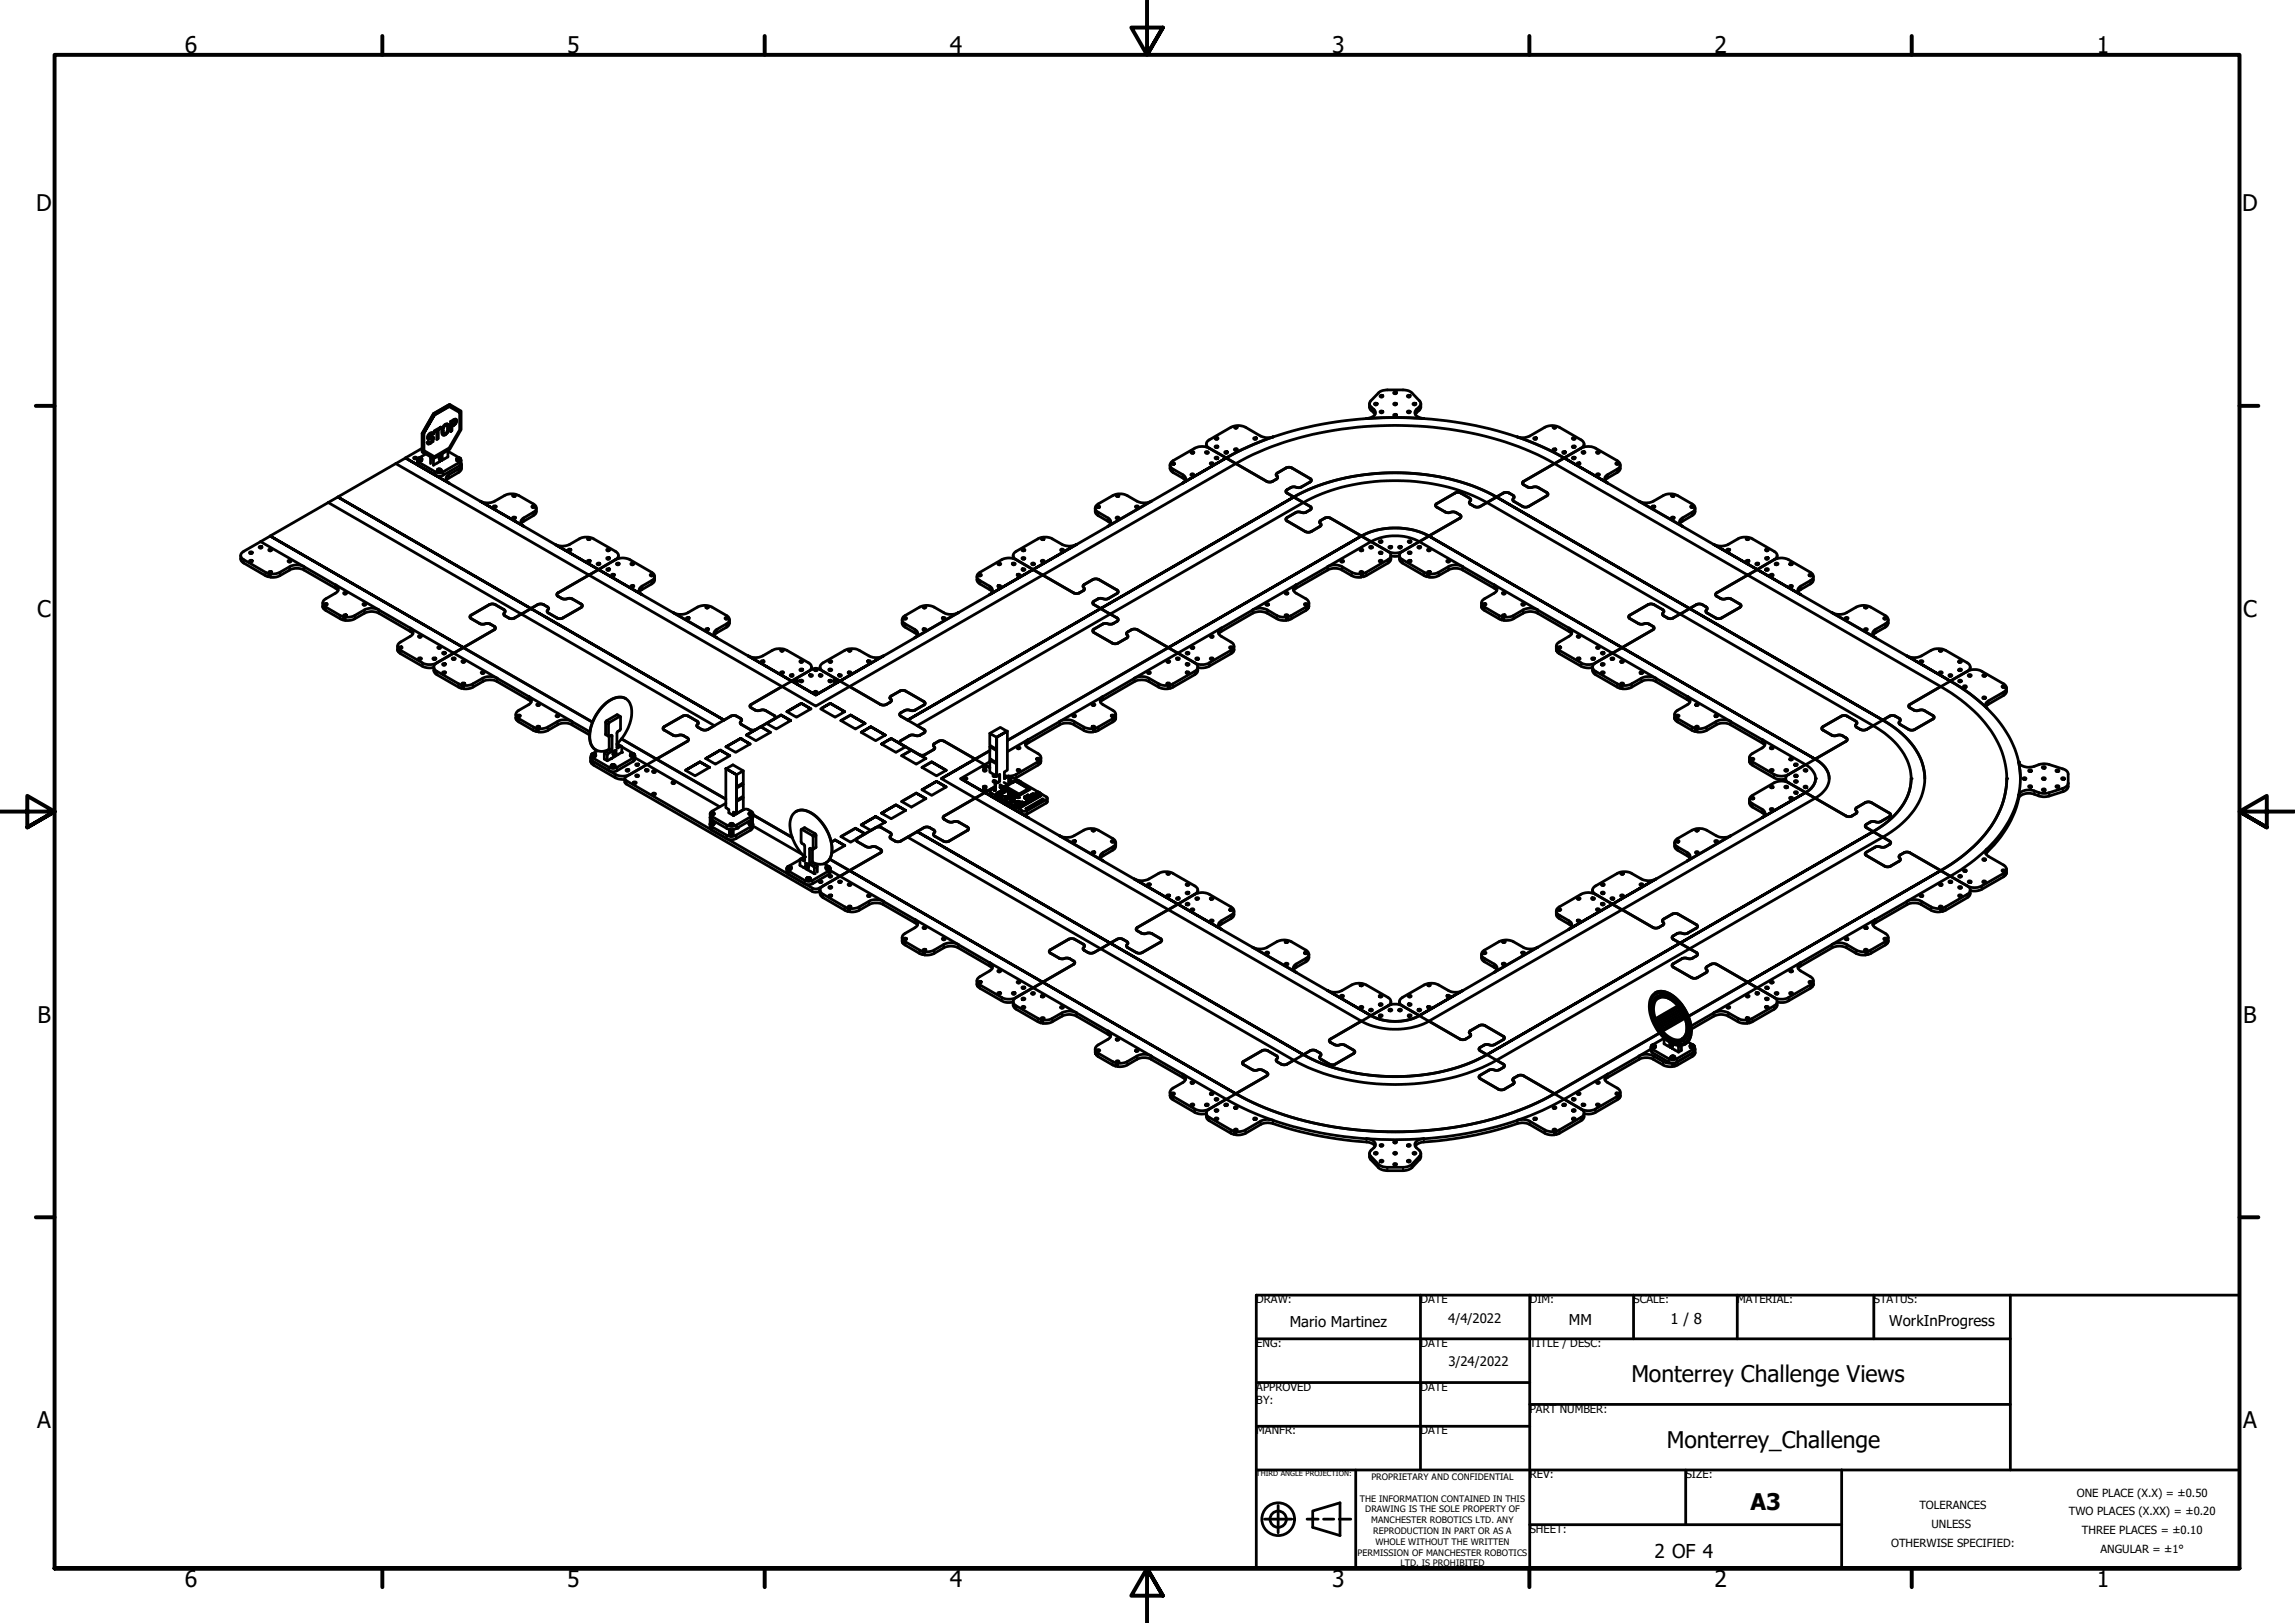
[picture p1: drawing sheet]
<svg xmlns="http://www.w3.org/2000/svg" width="420mm" height="297mm" viewBox="0 0 420 297" stroke-linecap="round" stroke-linejoin="round" font-family="sans-serif">
<defs><g id="words">
<g font-size="4.2">
<text x="33.9" y="9.6">6</text>
<text x="103.9" y="9.6">5</text>
<text x="173.9" y="9.6">4</text>
<text x="243.9" y="9.6">3</text>
<text x="313.9" y="9.6">2</text>
<text x="383.9" y="9.6">1</text>
<text x="6.6" y="38.7">D</text>
<text x="410.5" y="38.7">D</text>
<text x="6.8" y="112.9">C</text>
<text x="410.7" y="112.9">C</text>
<text x="6.8" y="187.2">B</text>
<text x="410.7" y="187.2">B</text>
<text x="298.7" y="252.9">Monterrey Challenge Views</text>
<text x="6.8" y="261.4">A</text>
<text x="410.7" y="261.4">A</text>
<text x="305.1" y="265.1">Monterrey_Challenge</text>
<text x="320.5" y="276.3">A3</text>
<text x="33.9" y="290.5">6</text>
<text x="103.9" y="290.5">5</text>
<text x="173.9" y="290.5">4</text>
<text x="243.9" y="290.5">3</text>
<text x="313.9" y="290.5">2</text>
<text x="383.9" y="290.5">1</text>
</g>
<text font-size="3.5" x="302.9" y="285.1">2 OF 4</text>
<g font-size="2.7">
<text x="236.1" y="242.8">Mario Martinez</text>
<text x="287.2" y="242.5">MM</text>
<text x="305.8" y="242.3">1 / 8</text>
<text x="345.9" y="242.6">WorkInProgress</text>
</g>
<g font-size="2.4">
<text x="265.1" y="242.2">4/4/2022</text>
<text x="265.2" y="250">3/24/2022</text>
</g>
<g font-size="2.1">
<text x="230" y="238.5">DRAW:</text>
<text x="260.1" y="238.5">DATE</text>
<text x="280.1" y="238.5">DIM:</text>
<text x="299.1" y="238.6">SCALE:</text>
<text x="318.1" y="238.5">MATERIAL:</text>
<text x="343" y="238.6">STATUS:</text>
<text x="230" y="246.6">ENG:</text>
<text x="260.1" y="246.5">DATE</text>
<text x="280.1" y="246.6">TITLE / DESC:</text>
<text x="230" y="254.6">APPROVED</text>
<text x="230" y="257">BY:</text>
<text x="260.1" y="254.5">DATE</text>
<text x="230" y="262.5">MANFR:</text>
<text x="260.1" y="262.5">DATE</text>
<text x="280.1" y="258.5">PART NUMBER:</text>
<text x="280.1" y="270.5">REV:</text>
<text x="308.6" y="270.6">SIZE:</text>
<text x="380.2" y="273.9">ONE PLACE (X.X) = ±0.50</text>
<text x="280.1" y="280.6">SHEET:</text>
<text x="351.4" y="276.2">TOLERANCES</text>
<text x="353.6" y="279.6">UNLESS</text>
<text x="378.8" y="277.3">TWO PLACES (X.XX) = ±0.20</text>
<text x="381.1" y="280.8">THREE PLACES = ±0.10</text>
<text x="346.2" y="283.1">OTHERWISE SPECIFIED:</text>
<text x="384.6" y="284.2">ANGULAR = ±1°</text>
</g>
<g font-size="1.6">
<text x="248.9" y="274.8">THE INFORMATION CONTAINED IN THIS</text>
<text x="251.1" y="270.9">PROPRIETARY AND CONFIDENTIAL</text>
<text x="249.9" y="276.8">DRAWING IS THE SOLE PROPERTY OF</text>
<text x="251" y="278.8">MANCHESTER ROBOTICS LTD. ANY</text>
<text x="251.4" y="280.8">REPRODUCTION IN PART OR AS A</text>
<text x="248.5" y="284.7">PERMISSION OF MANCHESTER ROBOTICS</text>
<text x="251.8" y="282.7">WHOLE WITHOUT THE WRITTEN</text>
<text x="256.4" y="286.7">LTD. IS PROHIBITED</text>
</g>
<text font-size="1.4" x="230" y="270.1">THIRD ANGLE PROJECTION:</text>
</g></defs>
<!-- layer: Visible (ANSI) -->
<g fill="none" stroke="#000" stroke-width=".51">
<path d="M77.3 79.3v3.4M77.6 79.3v3.2M79 79.4l-.5 .3v.4M79.1 79.2l.2 .2M79.3 79.4a.48 .48 0 0 0-.5-.2 .48 .48 0 0 0-.4 .4l-.1 .3v.4M79.3 79.4l-.2 .2a.35 .35 0 0 0-.5 0 .35 .35 0 0 0-.1 .4h.3a.4 .4 0 0 1 .5 .1 .4 .4 0 0 1-.1 .6l-.2 .3a.43 .43 0 0 1-.4 .3 .43 .43 0 0 1-.4-.3l.2-.2M79.4 75.7l2.9-1.7 2.1 1.2v3.4l-2.1 3.6-2.9 1.7-2.1-1.2v-3.4zM79.4 75.7l-2.1 3.6M79.5 78.9l1.2-.7v.2l-.5 .3v1.6l-.2 .1v-1.6l-.5 .3zM79.5 76l-1.9 3.3zM80 78.8l-.5 .3M80.7 78.2v.2l-.5 .3v1.6l-.2 .1"/>
<path d="M81.1 78.9l.2 .5M81.2 78.2a.39 .39 0 0 1 .5-.4 .39 .39 0 0 1 .2 .6 .65 .65 0 0 1-.1 .7 .65 .65 0 0 1-.6 .2l-.1-.4M81.2 78.2l-.1 .7M81.2 78.2h.1M81.8 77.8l-.3 .1-.3 .3M81.8 77.8v.1M81.9 77.6l.1 .1-.1-.1a1.25 1.25 0 0 0-.8 2h.4l.5-.5M82 79.1a.83 .83 0 0 1-.9 .5M82 77.7a1.2 1.2 0 0 1 0 1.4l.1-.2a1.24 1.24 0 0 0-.1-1.2zM82.2 74.4l-2.7 1.6 2.7-1.6 2 1.1v3.2l-2 3.3-2.7 1.6-1.9-1.1v-3.2M82.3 74l-2.9 1.7M82.7 78v.8z"/>
<path d="M82.7 77.2v.6zM83.3 77l-.6 .2 .3-.1a.24 .24 0 0 1 .4 0 .24 .24 0 0 1-.1 .4l-.6 .3M83.5 76.7l.1 .3M83.6 77a1.05 1.05 0 0 1-.6 .9M83.6 77a.3 .3 0 0 0-.2-.3 .3 .3 0 0 0-.4 .1l-.5 .3v1.9l.2-.2-.2 .2M83.6 77a1.18 1.18 0 0 1-.9 1M226 78.2a.25 .25 0 0 1 .3-.2 .25 .25 0 0 1 .1 .3h-.3zM226.2 78.3h.2M226.3 78.3v.1M233.1 80a50.8 50.8 0 0 0-8.6 3.8M233.1 80a3.1 3.1 0 0 1-2.3-.2l-2.8-1.6a2.96 2.96 0 0 0-2.6 0l-4 2.3a.81 .81 0 0 0-.5 .8 .81 .81 0 0 0 .5 .7M233.1 80h.1"/>
<path d="M250.2 76.6a81.5 81.5 0 0 1 10.5 0M250.2 76.6a72.4 72.4 0 0 1 10.5 0M250.2 76.6a67.4 67.4 0 0 0-17.1 3.4M250.2 76.6a1.41 1.41 0 0 0 1.6-1.2l-.1-.3-.9-.9-.1-.3 .1-.4 1.7-1.7 .7-.3 .8-.1h3.2l1.1 .4 1.8 1.9v.5l-.8 .7a.86 .86 0 0 0-.2 1 .86 .86 0 0 0 .8 .5l.8 .2M250.2 76.6h.1M250.7 73.9l.1 .9 .9 1M251.6 73.9a.29 .29 0 0 1 .3-.1 .29 .29 0 0 1 .2 .2l-.3 .1zM251.8 74.1h.2M252.6 75.3a.24 .24 0 0 1 .4-.1 .24 .24 0 0 1 .1 .3h-.3zM252.6 72.5a.24 .24 0 0 1 .4-.2 .24 .24 0 0 1 .1 .3h-.3zM252.8 72.7h.2M252.8 75.5h.2"/>
<path d="M255.1 75.9a.25 .25 0 0 1 .4-.1 .25 .25 0 0 1 .1 .3h-.3zM255.1 71.9a.24 .24 0 0 1 .4-.2 .24 .24 0 0 1 .1 .3h-.3zM255.1 73.9a.25 .25 0 0 1 .4-.1 .25 .25 0 0 1 .1 .3h-.2zM255.3 74.1h.2M255.3 72.1h.2M255.3 76.1h.2M257.6 75.3a.28 .28 0 0 1 .4-.1 .28 .28 0 0 1 .2 .3h-.4zM257.7 72.4h.5a.24 .24 0 0 1-.3 .3 .24 .24 0 0 1-.2-.3zM257.8 75.5h.2M257.8 72.7h.2M258.7 73.9a.25 .25 0 0 1 .3-.1 .25 .25 0 0 1 .1 .3h-.2zM258.9 74.1h.2"/>
<path d="M260.1 73.9l-.1 .9-.9 1M260.7 76.6a67.4 67.4 0 0 1 17.1 3.4M260.7 76.6h.1M277.8 80a50.1 50.1 0 0 1 8.6 3.8M277.8 80a3.1 3.1 0 0 0 2.3-.2l2.7-1.6a2.91 2.91 0 0 1 2.7 0l4 2.3a.8 .8 0 0 1 .5 .8 .8 .8 0 0 1-.5 .7M277.8 80h.1M284.3 78.2a.25 .25 0 0 1 .3-.2 .25 .25 0 0 1 .2 .3h-.4zM284.5 78.3h.2M284.6 78.3v.1M47.7 99.1l8 4.6M47.7 99.1l-3.1 1.8a.8 .8 0 0 0-.5 .8 .8 .8 0 0 0 .5 .7l4 2.3a2.91 2.91 0 0 0 2.6 0l1.8-1a2.91 2.91 0 0 1 2.7 0M49.5 98.1l-1.8 1"/>
<path d="M60.1 92l70.7 40.8-1.2 .7M60.1 92l-10.6 6.1M61.8 91l35.4 20.4zM72.5 84.8l35.3 20.4 1.8-1M72.5 84.8l-12.4 7.2M74.2 83.8l8 4.6zM74.2 83.8l-1.7 1M75.7 83.8a.28 .28 0 0 1 .3-.2 .28 .28 0 0 1 .2 .3l-.4 .1zM75.9 84h.2M76.4 84.2v.6l.2 .4 3.1 1.8a1.53 1.53 0 0 0 1.4 0l3.1-1.8 .2-.4v-.6M76.5 83.9l-.1 .4 .2 .2 3.1 1.9a1.53 1.53 0 0 0 1.4 0l3.2-1.9 .1-.2-.1-.3M76.6 83.9a.3 .3 0 0 1 .4-.2 .3 .3 0 0 1 .1 .4 .32 .32 0 0 1-.3 .1 .32 .32 0 0 1-.2-.3z"/>
<path d="M76.6 83.9l.2-.1a.27 .27 0 0 1 .3 0 .27 .27 0 0 1 .1 .3l-.4 .1-.3-.1zM76.7 84l.1 .1 .3-.1M76.8 83.9h-.1a.15 .15 0 0 0 .2 .2 .15 .15 0 0 0 .1-.2M76.8 83.8v.1M76.8 84.2v.2M77 83.8v.1M77.2 84.1v.2M77.2 83.9v.2a.36 .36 0 0 1-.3 .3 .36 .36 0 0 1-.4-.3M77.3 82l-3.1 1.8M77.5 82.8l.2 .2M77.7 82.9h.1M78 83.1l-1.3 .7"/>
<path d="M78.3 80.3h.1M78.3 80.3h.4M78.4 80.3h.3M78.4 80.8l.1 .2M78.8 80.3h.2M78.8 80.3h-.1M78.9 83.6l-.1 1.2M79 80.3h.1M79 80.3a.43 .43 0 0 1 0 .5 .43 .43 0 0 1-.6 .1v-.1M79 80.3h-.2M79.2 80a.89 .89 0 0 1-.9 1.2M79.4 83.9v1.2l.6-.3"/>
<path d="M80.1 85.9l.3-.1a.24 .24 0 0 1 .4 .1 .24 .24 0 0 1-.3 .3 .25 .25 0 0 1-.3 0 .25 .25 0 0 1-.1-.3zM80.1 85.9a.34 .34 0 0 1 .4-.1 .34 .34 0 0 1 .2 .3 .34 .34 0 0 1-.4 .1 .34 .34 0 0 1-.2-.3zM80.2 86l.2 .1 .2-.1M80.2 86h.1M80.3 85.9h-.1a.15 .15 0 0 0 .2 .2 .15 .15 0 0 0 .1-.2M80.3 86.3v.2M80.4 83.9l.1 .1M80.5 84v.4l-.5 .4M80.6 83.7v.6M80.6 83.4l-.2 .2M80.6 86h.1M80.6 84.2l.2 .1"/>
<path d="M80.7 84.2l-.2 .2M80.7 83.3a.22 .22 0 0 1 0 .3 .22 .22 0 0 1-.3 .1l.4-.2zM80.7 86.2v.2M80.8 86v.2a.36 .36 0 0 1-.4 .3 .36 .36 0 0 1-.3-.4M80.8 83.8v.5M80.8 83.5l-.2 .4h-.2M80.8 83.8h.1M80.9 83.2l-.5 .3v.5h.1M80.9 83.2h.1M80.9 83.2l-.1 .6M82 82.5v1.1l-1.2 .7M82 82.6l2.1 1.2"/>
<path d="M82.2 88.4l5.7 3.3a2.91 2.91 0 0 0 2.7 0l1.8-1a2.91 2.91 0 0 1 2.6 0l2.6 1.5a.8 .8 0 0 1 .6 .8 .8 .8 0 0 1-.6 .8l-1.7 1a.8 .8 0 0 0-.6 .8 .8 .8 0 0 0 .6 .7M83.6 83.9l.2-.1a.28 .28 0 0 1 .4 0 .28 .28 0 0 1 0 .4 .28 .28 0 0 1-.4-.1h-.2zM83.6 83.9a.3 .3 0 0 1 .4-.2 .3 .3 0 0 1 .2 .4 .34 .34 0 0 1-.3 .1 .34 .34 0 0 1-.3-.3zM83.8 84l.1 .1 .2-.1M83.8 83.8v.1a.15 .15 0 0 0 .1 .2 .15 .15 0 0 0 .2-.2v-.1M83.9 84.2v.2M84.3 84.1a.35 .35 0 0 1-.3 .3 .35 .35 0 0 1-.4-.3M84.3 83.9v.4M84.4 84.8l.1 .5-.4 .4-1.9 1.2a.8 .8 0 0 0-.6 .7 .8 .8 0 0 0 .6 .8M84.5 85.1a1.13 1.13 0 0 1-.6 1.4l-1.9 1.1-.3 .4M87.9 91.7l8 4.6zM90.3 92.7a.28 .28 0 0 1 .3-.1 .28 .28 0 0 1 .2 .2l-.4 .1z"/>
<path d="M90.5 92.9h.2M93.8 90.7a.29 .29 0 0 1 .3-.2 .29 .29 0 0 1 .3 .3h-.4zM93.8 94.7a.29 .29 0 0 1 .3-.1 .29 .29 0 0 1 .3 .3h-.4zM94 90.9h.2M94 94.9h.2M95.9 96.3l5.7 3.3a2.96 2.96 0 0 0 2.7 0l1.7-1a2.91 2.91 0 0 1 2.7 0l4 2.3a.8 .8 0 0 1 .5 .8 .8 .8 0 0 1-.5 .7M97.4 92.7a.28 .28 0 0 1 .3-.1 .28 .28 0 0 1 .2 .2l-.4 .1zM97.6 92.9h.1M98.2 93v.8l-.2 .3-2.3 1.4-.3 .3M101.6 99.6l8 4.6zM107.6 98.5l.5 .1a.24 .24 0 0 1-.3 .2 .24 .24 0 0 1-.2-.3zM107.7 98.8h.2"/>
<path d="M107.8 98.7v.1M190.7 98.5a.24 .24 0 0 1 .3-.1 .24 .24 0 0 1 .1 .3h-.4zM190.8 98.8h.2M190.9 98.7v.1M197.1 99.6a2.91 2.91 0 0 1-2.7 0l-1.7-1a2.91 2.91 0 0 0-2.7 0l-4 2.3a.8 .8 0 0 0-.5 .8 .8 .8 0 0 0 .5 .7M197.1 99.6v.1M200.5 93a1.09 1.09 0 0 0 .6 1.4l1.9 1.1 .3 .3M200.8 92.7h.5a.24 .24 0 0 1-.2 .2 .24 .24 0 0 1-.3-.2zM201 92.9h.1M202.8 96.3l-5.7 3.4M204.3 94.7a.24 .24 0 0 1 .3-.1 .24 .24 0 0 1 .2 .3h-.3zM204.4 90.6h.5a.24 .24 0 0 1-.3 .3 .24 .24 0 0 1-.2-.3z"/>
<path d="M204.5 90.9h.2M204.5 94.9h.2M207.9 92.7h.5a.24 .24 0 0 1-.3 .2 .24 .24 0 0 1-.2-.2zM208 92.9h.2M210.8 91.7a2.91 2.91 0 0 1-2.7 0l-1.7-1a2.96 2.96 0 0 0-2.7 0l-2.6 1.5a.8 .8 0 0 0-.6 .8 .8 .8 0 0 0 .6 .8l1.7 1a.83 .83 0 0 1 .6 .8 .83 .83 0 0 1-.6 .7M210.8 91.7h.1M210.8 91.7l-8 4.6M214.2 85.1a1.19 1.19 0 0 0 .6 1.4l1.7 1 .5 .5M214.5 84.7l.5 .1a.24 .24 0 0 1-.2 .2 .24 .24 0 0 1-.3-.3zM214.7 85h.2M216.5 88.4l8-4.6-8 4.6M216.5 88.4h.1"/>
<path d="M216.5 88.4l-5.7 3.3M218.1 86.8l.1-.1 .3 .1a.24 .24 0 0 1-.2 .2 .24 .24 0 0 1-.2-.2zM218.1 82.7h.4a.24 .24 0 0 1-.2 .3 .24 .24 0 0 1-.2-.3zM218.2 82.9h.2M218.2 87h.2M220.7 82.7h.5a.24 .24 0 0 1-.3 .3 .24 .24 0 0 1-.2-.3zM220.9 82.9h.1M220.9 81.3v.5M221.4 82a2.91 2.91 0 0 0-2.7 0l-3.9 2.3a.82 .82 0 0 0-.6 .8 .82 .82 0 0 0 .6 .8l1.7 1a.8 .8 0 0 1 .6 .7 .8 .8 0 0 1-.6 .8M221.4 82l3.1 1.8M221.6 84.7l.5 .1a.24 .24 0 0 1-.3 .2 .24 .24 0 0 1-.2-.3zM221.7 85h.2"/>
<path d="M222.4 81.7a.29 .29 0 0 1 .3-.1 .29 .29 0 0 1 .3 .2l-.3 .1zM222.4 80.2a.24 .24 0 0 1 .4-.2 .24 .24 0 0 1 .1 .4h-.3zM222.5 83.7h.5a.24 .24 0 0 1-.3 .3 .24 .24 0 0 1-.2-.3zM222.6 84h.2M222.6 81.9h.2M222.6 80.4h.2M224.3 82.7h.4a.24 .24 0 0 1-.2 .3 .24 .24 0 0 1-.2-.3zM224.4 82.9h.2M224.5 83.8l1.7 1M224.5 83.8l7.4 4.3M224.5 83.8h.1M226 82.2a.25 .25 0 0 1 .3-.1 .25 .25 0 0 1 .1 .3l-.2 .1z"/>
<path d="M226.2 82.4h.2M226.3 84.8a59.3 59.3 0 0 1 29.1-6.9 59.6 59.6 0 0 1 29.2 6.9M226.3 84.8l-35.4 20.4M229.5 80.2a.25 .25 0 0 1 .3-.2 .25 .25 0 0 1 .2 .4h-.4zM229.7 80.4h.2M231.9 88.1l.4 .1 .7-.1M231.9 88.1l.5 .1 .6-.1M233.6 86.9h.1M233.9 87.4h.1M235.6 94.7l-.2 .3 .2 .3M236.3 89.2l-.8 .5-.1 .4 1.5 .9M236.9 91a40 40 0 0 1 24.2-4.1 35.1 35.1 0 0 1 12.9 4.1"/>
<path d="M236.9 91a40.7 40.7 0 0 1 26.4-3.8 34.5 34.5 0 0 1 10.7 3.8M236.9 91l1.7 1-1.7-1M238.6 92l1.5 .9-.1 .3-.9 .5M238.6 92a37 37 0 0 1 24.7-3.3 30.5 30.5 0 0 1 8.9 3.3M238.6 92l-70.7 40.8 1.2 .7M239.1 93.7l-.6 .1a1.59 1.59 0 0 0-1.3 0l-1.6 .9M239.2 93.7a1.88 1.88 0 0 1-1.5 0l-.5 .1-1.6 .9M239.9 88.2l-1.8 1h-.5a1.58 1.58 0 0 0-1.3 0M239.9 87.6l.2 .2-.2 .4M239.9 87.6l-3.7-2.1-.8 .1-1.6 1a.41 .41 0 0 0-.2 .4 .41 .41 0 0 0 .3 .3l-.1 .3-.8 .5M239.9 88.2l-1.6 .9a1.99 1.99 0 0 1-1.5 0l-.5 .1M241.6 95.6h.1"/>
<path d="M241.9 96.1h.1M243.6 94.8l-.8-.1-1 .5a.41 .41 0 0 0-.2 .4 .41 .41 0 0 0 .3 .4l-.3 .4-1.5 .9-.7 .1-.4-.1-3.4-2M243.6 94.8l5.6 3.3M243.6 94.8l7.4 4.3M249.2 98.1a13.8 13.8 0 0 1 12.4 0M249.2 98.1a13.6 13.6 0 0 1 12.4 0M249.2 98.1h.1M251 99.1a9.8 9.8 0 0 1 8.8 0M251 99.1l-7.9 4.6M251 99.1l3.1 1.8M252.5 99.1a.24 .24 0 0 1 .3-.2 .24 .24 0 0 1 .1 .4h-.3zM252.7 99.3h.2"/>
<path d="M257.9 99l.4 .1a.24 .24 0 0 1-.2 .2 .24 .24 0 0 1-.2-.3zM258 99.3h.2M259.8 99.1l13.7 7.9M259.8 99.1l-3 1.8M261.6 98.1h.1M261.6 98.1l-1.7 1M261.6 98.1l-1.8 1M264.6 93.7a2.06 2.06 0 0 0 1.5 0l1.2 .5M264.6 93.7a1.93 1.93 0 0 0 1.5 0l1.2 .5M267.3 94.2l.2 .3-.1 .3-5.8 3.3M272.2 92l-1.7 .8h-.5l-.8-.5a.43 .43 0 0 1 .1-.8l-.3-.3-1.7-1h-.8l-3.7 2.1v.2l.2 .3 1.6 .9M272.2 92l70.7 40.8"/>
<path d="M274 91l35.3 20.4zM274 91l-1.8 1M275.2 90.2l.5-.1 .6 .1M275.2 90.2l-1.2 .8M276.3 90.2l.7 .5a.41 .41 0 0 1 .2 .3 .41 .41 0 0 1-.2 .4l.2 .4M276.3 90.2l.7 .4a.43 .43 0 0 1-.1 .8l.3 .4M280.8 80.2a.25 .25 0 0 1 .3-.2 .25 .25 0 0 1 .1 .4h-.3zM281 80.4h.2M284.3 82.2a.25 .25 0 0 1 .3-.1 .25 .25 0 0 1 .2 .3l-.3 .1zM284.5 82.4h.2M284.6 84.8l35.4 20.4 1.7-.9-1.7 .9 35.3 20.5a24.6 24.6 0 0 1 10.9 11.1 15 15 0 0 1-2.8 15.9 29 29 0 0 1-8.1 6.6M284.6 84.8l-5.8 3.4-.1 .3 .9 .6a2 2 0 0 0 1.5 0l.5 .1 1.6 .9 .2 .2v.3l-3.9 2.2h-.6l-1.7-1"/>
<path d="M286.1 82.7h.5a.24 .24 0 0 1-.2 .3 .24 .24 0 0 1-.3-.3zM286.3 82.9h.1M286.4 83.8l-1.8 1M286.4 83.8h.1M287.8 83.8a.28 .28 0 0 1 .4-.2 .28 .28 0 0 1 .2 .3l-.4 .1zM287.8 81.7a.25 .25 0 0 1 .4-.1 .25 .25 0 0 1 .1 .3h-.3zM287.8 80.2a.28 .28 0 0 1 .4-.1 .28 .28 0 0 1 .2 .2l-.3 .1zM288 84h.2M288 81.9h.2M288 80.4h.2M288.7 84.8a.24 .24 0 0 1 .4-.2 .24 .24 0 0 1 .1 .4h-.3zM288.9 85h.2"/>
<path d="M289.5 82a2.91 2.91 0 0 1 2.6 0l4 2.3a.82 .82 0 0 1 .5 .8 .82 .82 0 0 1-.5 .8l-1.8 1a.8 .8 0 0 0-.5 .7 .8 .8 0 0 0 .5 .8M289.5 82l-3.1 1.8M289.7 82.7h.4a.22 .22 0 0 1-.2 .3 .22 .22 0 0 1-.2-.3zM289.8 82.9h.2M290 81.3v.5M292.3 86.8a.24 .24 0 0 1 .3-.1 .24 .24 0 0 1 .1 .3h-.2zM292.3 82.7a.24 .24 0 0 1 .3-.1 .24 .24 0 0 1 .1 .3h-.3zM292.5 87h.1M292.5 82.9h.1M294.3 88.4l-7.9-4.6 7.9 4.6M294.3 88.4h.1M294.3 88.4l19.5 11.3"/>
<path d="M295.8 84.8a.24 .24 0 0 1 .3-.2 .24 .24 0 0 1 .1 .4h-.3zM296 85h.2M296.6 85.1a1.13 1.13 0 0 1-.5 1.4l-1.9 1.1-.4 .4M300.1 91.7a2.91 2.91 0 0 0 2.6 0l1.8-1a2.91 2.91 0 0 1 2.6 0l2.7 1.5a.8 .8 0 0 1 .5 .8 .8 .8 0 0 1-.5 .8l-1.8 1a.82 .82 0 0 0-.5 .8 .82 .82 0 0 0 .5 .7M300.1 91.7h.1M302.4 92.7a.28 .28 0 0 1 .3-.1 .28 .28 0 0 1 .3 .2l-.4 .1zM302.6 92.9h.2M306 94.7a.29 .29 0 0 1 .3-.1 .29 .29 0 0 1 .2 .3h-.4zM306 90.7a.29 .29 0 0 1 .3-.2 .29 .29 0 0 1 .2 .3h-.4zM306.2 90.9h.1M306.2 94.9h.1M309.5 92.7a.28 .28 0 0 1 .3-.1 .28 .28 0 0 1 .2 .2l-.4 .1z"/>
<path d="M309.7 92.9h.2M310.3 93v.8l-.2 .3-2.3 1.4-.3 .3M313.8 99.6a2.91 2.91 0 0 0 2.6 0l1.8-1a2.91 2.91 0 0 1 2.6 0l4 2.3a.8 .8 0 0 1 .6 .8 .8 .8 0 0 1-.6 .7M313.8 99.7l7.9 4.6zM313.8 99.6v.1M319.7 98.5l.5 .1a.24 .24 0 0 1-.3 .2 .24 .24 0 0 1-.2-.3zM319.8 98.8h.2M319.9 98.7v.1M44.1 101.7a1.09 1.09 0 0 0 .5 1.3l4 2.4 .6 .2v-.3h.3v.3l.3 .1 1.2-.2 2-1.2a2.91 2.91 0 0 1 2.7 0l5.7 3.3 .5 .5M45.7 102.6a.27 .27 0 0 1 .3-.1 .27 .27 0 0 1 .2 .3h-.4zM45.7 101.1h.5a.25 .25 0 0 1-.3 .2 .25 .25 0 0 1-.2-.2zM45.8 101.3h.2"/>
<path d="M45.8 102.9h.2M47.4 100.1a.24 .24 0 0 1 .3-.1 .24 .24 0 0 1 .2 .3h-.3zM47.6 100.3h.2M49.3 104.6l.4 .1a.24 .24 0 0 1-.2 .2 .24 .24 0 0 1-.2-.3zM49.3 100.5l.4 .1a.25 .25 0 0 1-.2 .2 .25 .25 0 0 1-.2-.3zM49.4 104.9h.2M49.4 100.8h.2M52.7 102.6a.27 .27 0 0 1 .3-.1 .27 .27 0 0 1 .3 .3h-.4zM52.9 102.9h.2M55.7 103.7l13.7 7.9M59.1 110.3v.9M59.1 111.2v-.3l.1 .2a.58 .58 0 0 0 .4 .6l2.9 1.7 .4 .1v-.3h.1h.2v.3l.3 .1 1.2-.2 2-1.2a2.91 2.91 0 0 1 2.7 0l5.7 3.4 .5 .4"/>
<path d="M59.2 111l-.1 .2M59.4 110.5h.5a.24 .24 0 0 1-.3 .3 .24 .24 0 0 1-.2-.3zM59.5 110.8h.2M61.4 107a.82 .82 0 0 1 .6 .8 .82 .82 0 0 1-.6 .8l-1.8 1a.8 .8 0 0 0-.5 .7 .8 .8 0 0 0 .5 .8l2.7 1.6a3.1 3.1 0 0 0 2.6 0l1.8-1.1a2.91 2.91 0 0 1 2.7 0M62.9 108.5l.4-.1 .1 .1a.24 .24 0 0 1-.2 .2 .24 .24 0 0 1-.3-.2zM62.9 112.6l.5-.1a.22 .22 0 0 1-.2 .3 .22 .22 0 0 1-.3-.2zM63.1 112.8h.2M63.1 108.7h.2M66.5 110.5h.5a.24 .24 0 0 1-.3 .3 .24 .24 0 0 1-.2-.3zM66.6 110.8h.2M69.4 111.6l5.7 3.3M72.8 118.3v.8"/>
<path d="M72.8 119.1v-.3l.1 .5 .4 .3 4 2.3a3.1 3.1 0 0 0 2.1 .3M72.9 119l-.1 .1M73.1 118.5a.24 .24 0 0 1 .3-.2 .24 .24 0 0 1 .1 .3h-.3zM73.3 118.7h.1M75.1 114.9l8 4.6M75.1 114.9a.8 .8 0 0 1 .5 .8 .8 .8 0 0 1-.5 .8l-1.8 1a.8 .8 0 0 0-.5 .8 .8 .8 0 0 0 .5 .7l4 2.3a2.91 2.91 0 0 0 2.7 0M76.6 116.4a.24 .24 0 0 1 .3-.1 .24 .24 0 0 1 .1 .3h-.3zM76.8 116.6h.2M80.1 118.5a.24 .24 0 0 1 .3-.2 .24 .24 0 0 1 .2 .3h-.3zM80.3 118.7h.2M81.1 119.4l.5 .1a.24 .24 0 0 1-.3 .2 .24 .24 0 0 1-.2-.3zM81.2 119.7h.2"/>
<path d="M83.1 119.5l7.9 4.6M83.1 119.5l-3.1 1.8M84.8 118.5l23.7 13.7M84.8 118.5l-35.3-20.4 35.3 20.4-1.7 1M84.8 118.5l-1.7 1M89.8 114.2l.9 .6v.2l-.2 .3M89.8 114.2l.9 .6v.3l-.2 .1M90.5 115.3l-5.7 3.2M92.3 111.6a.41 .41 0 0 1 .2 .4 .41 .41 0 0 1-.3 .3l.2 .4 1.2 .5 .6-.1 1.2-.7M92.3 111.6l-1.6-1-.7-.1-.4 .1-3.5 2.2-.1 .2 .2 .2 1.8 1h.5a1.59 1.59 0 0 1 1.3 0M92.3 111.6l-1.8-1h-.6l-3.8 2.2v.2l.2 .2 1.5 .9a1.99 1.99 0 0 0 1.5 0l.5 .1M97.2 111.4l35.3 20.4z"/>
<path d="M97.2 111.4l1.2-.8 .5-.1 .6 .1 .7 .5a.41 .41 0 0 1 .2 .4 .41 .41 0 0 1-.2 .3l.2 .4a.41 .41 0 0 1-.2-.4 .41 .41 0 0 1 .2-.4l-.2-.3-1.1-.6-.5 .1zM97.2 111.4l-1.7 1M97.2 111.4l-1.8 1M104.1 100.5l.4 .1a.25 .25 0 0 1-.2 .2 .25 .25 0 0 1-.2-.3zM104.2 100.8h.2M107.5 102.6a.27 .27 0 0 1 .3-.1 .27 .27 0 0 1 .3 .3h-.4zM107.7 102.9h.2M107.8 105.2l-5.8 3.5v.4l1 .5 .5 .1a1.58 1.58 0 0 1 1.3-.1l1.7 1 .1 .4-3.8 2.2h-.7l-1.7-1M107.8 105.2l35.4 20.5M109.3 103.2a.28 .28 0 0 1 .3-.2 .28 .28 0 0 1 .2 .3h-.4zM109.5 103.4h.2M109.6 104.2l7.9 4.6z"/>
<path d="M109.6 104.3l-1.8 .9M111.1 104.1l.5 .1a.24 .24 0 0 1-.3 .2 .24 .24 0 0 1-.2-.3zM111.1 102.1h.5a.25 .25 0 0 1-.3 .3 .25 .25 0 0 1-.2-.3zM111.1 100.5l.5 .1a.25 .25 0 0 1-.3 .2 .25 .25 0 0 1-.2-.3zM111.3 104.4h.1M111.3 102.3h.1M111.3 100.8h.1M112 105.1l.5 .1a.24 .24 0 0 1-.3 .2 .24 .24 0 0 1-.2-.3zM112.1 105.4h.2M112.7 102.4a2.91 2.91 0 0 1 2.6 0l4 2.3a.8 .8 0 0 1 .5 .8 .8 .8 0 0 1-.5 .8l-1.8 1a.82 .82 0 0 0-.5 .8 .82 .82 0 0 0 .5 .7M112.7 102.4l-3.1 1.8M112.8 103.2a.28 .28 0 0 1 .4-.2 .28 .28 0 0 1 .2 .3h-.4z"/>
<path d="M113 103.4h.2M113.2 101.7v.5M115.5 107.2a.27 .27 0 0 1 .3-.1 .27 .27 0 0 1 .2 .3h-.4zM115.5 103.2a.27 .27 0 0 1 .3-.2 .27 .27 0 0 1 .2 .3h-.4zM115.7 107.4h.2M115.7 103.4h.2M117.5 108.8l19.5 11.3M117.5 108.8h.1M119.1 105.1l.5 .1a.24 .24 0 0 1-.3 .2 .24 .24 0 0 1-.2-.3zM119.2 105.4h.2M119.8 105.5v.8l-.1 .3-2.2 1.3-.4 .5M123.3 112.1a2.96 2.96 0 0 0 2.6 0l1.8-1a2.91 2.91 0 0 1 2.6 0l2.7 1.6a.8 .8 0 0 1 .6 .7 .8 .8 0 0 1-.6 .8l-1.8 1a.8 .8 0 0 0-.5 .8 .8 .8 0 0 0 .5 .7"/>
<path d="M123.3 112.1l7.9 4.6M123.3 112.1h.1M125.7 113.1h.5a.24 .24 0 0 1-.3 .2 .24 .24 0 0 1-.2-.2zM125.8 113.3h.2M129.2 115.1h.5a.24 .24 0 0 1-.2 .3 .24 .24 0 0 1-.3-.3zM129.2 111h.5a.24 .24 0 0 1-.2 .3 .24 .24 0 0 1-.3-.3zM129.4 111.3h.2M129.4 115.3h.2M129.5 111.3h.1M131.2 116.7h.1M132.8 113.1h.5a.24 .24 0 0 1-.3 .2 .24 .24 0 0 1-.2-.2zM132.9 113.3h.2"/>
<path d="M133.6 113.4v.6l-.3 .5-2.1 1.3-.4 .5M142.9 119a.24 .24 0 0 1 .3-.2 .24 .24 0 0 1 .1 .4h-.3zM143.1 119.2h.2M143.2 119.2h.1M155.3 118.9l.5 .1a.24 .24 0 0 1-.3 .2 .24 .24 0 0 1-.2-.3zM155.4 119.2h.2M155.6 119.2h.1M165.2 113.4v.8l.2 .3 2.2 1.4 .4 .4M165.4 113.1a.27 .27 0 0 1 .4-.1 .27 .27 0 0 1 .1 .2l-.4 .1zM165.6 113.3h.2M167.5 116.7l-5.8 3.4M169 115.1a.27 .27 0 0 1 .3-.1 .27 .27 0 0 1 .2 .3h-.4z"/>
<path d="M169 111a.27 .27 0 0 1 .3-.1 .27 .27 0 0 1 .2 .3l-.3 .1zM169.1 111.3h.2M169.1 115.3h.2M169.2 111.3h.1M172.6 113l.5 .1a.25 .25 0 0 1-.3 .2 .25 .25 0 0 1-.2-.3zM172.7 113.3h.2M175.4 112.1a2.91 2.91 0 0 1-2.6 0l-1.8-1a2.91 2.91 0 0 0-2.6 0l-2.7 1.6a.8 .8 0 0 0-.5 .7 .8 .8 0 0 0 .5 .8l1.8 1a.82 .82 0 0 1 .5 .8 .82 .82 0 0 1-.5 .7M175.4 112.1h.1M178.9 105.5a1.09 1.09 0 0 0 .5 1.4l1.9 1.1 .4 .4M179.2 105.1h.4a.21 .21 0 0 1-.2 .3 .21 .21 0 0 1-.2-.3zM179.3 105.4h.2M181.2 108.8l7.9-4.6z"/>
<path d="M181.2 108.8h.1M181.2 108.8l-13.7 7.9M182.8 107.2h.4a.21 .21 0 0 1-.3 .3 .21 .21 0 0 1-.1-.3zM182.8 103.1h.4a.21 .21 0 0 1-.3 .3 .21 .21 0 0 1-.1-.3zM182.9 103.4h.1M182.9 107.4h.1M185.4 103.1h.4a.22 .22 0 0 1-.2 .3 .22 .22 0 0 1-.2-.3zM185.5 101.7v.5M185.5 103.4h.2M186 102.4a2.91 2.91 0 0 0-2.6 0l-4 2.3a.8 .8 0 0 0-.5 .8 .8 .8 0 0 0 .5 .8l1.8 1a.82 .82 0 0 1 .5 .8 .82 .82 0 0 1-.5 .7M186 102.4l3.1 1.8M186.3 105.1h.4a.21 .21 0 0 1-.2 .3 .21 .21 0 0 1-.2-.3z"/>
<path d="M186.4 105.4h.2M187.1 102.1h.5a.24 .24 0 0 1-.2 .2 .24 .24 0 0 1-.3-.2zM187.1 100.6h.5a.24 .24 0 0 1-.2 .2 .24 .24 0 0 1-.3-.2zM187.2 104.1l.4 .1a.25 .25 0 0 1-.2 .2 .25 .25 0 0 1-.2-.3zM187.3 102.3h.2M187.3 100.8h.2M187.3 104.4h.2M188.9 103.1h.5a.24 .24 0 0 1-.3 .3 .24 .24 0 0 1-.2-.3zM189 103.4h.2M189.1 104.2l8-4.5zM189.1 104.3l1.8 .9M190.7 102.6h.5a.24 .24 0 0 1-.3 .3 .24 .24 0 0 1-.2-.3z"/>
<path d="M190.8 102.9h.2M190.9 105.2l5.8 3.4h.6l1-.5M190.9 105.2l-41.5 24-6.2-3.5M194.2 100.6h.5a.24 .24 0 0 1-.3 .2 .24 .24 0 0 1-.2-.2zM194.3 100.8h.2M198.5 107l1.6-.9 .8-.1 3.6 2M198.5 107a.41 .41 0 0 0-.2 .4 .41 .41 0 0 0 .2 .3l-.2 .4M198.5 107l1.7-1h.7l3.6 2M201 109.6l-.8 .5-.2 .2 .2 .3 4.3 2.5 .2 .3-.2 .3M201 109.6l-.8 .5-.2 .3 .3 .3 1.2 .7M201.5 111.4l35.4-20.4zM201.9 114.2l-1.7 1-.1 .4 3.5 2.1"/>
<path d="M203.6 117.7l.5 .1 .6-.1M204.5 113.7l-.7 .4a1.99 1.99 0 0 1-1.5 0l-.4 .1M204.5 108l.2 .3-.2 .3-1.7 1-.5 .1a1.59 1.59 0 0 0-1.3-.1M204.5 113.7l-.8 .5h-.5a1.58 1.58 0 0 0-1.3 0M207.2 115.3l-.7 .4a.41 .41 0 0 0-.3 .3 .41 .41 0 0 0 .3 .4l-.1 .3-1.7 1M207.2 115.3l.4-.2 .5 .1 5.8 3.3M207.2 115.2l-.8 .5a.41 .41 0 0 0-.2 .3 .41 .41 0 0 0 .3 .4l-.2 .4-1.6 .9M213.9 118.5l35.3-20.4zM213.9 118.5l1.7 1M215.6 119.5l3.1 1.8M217.2 119.5h.5a.24 .24 0 0 1-.3 .2 .24 .24 0 0 1-.2-.2zM217.3 119.7h.2"/>
<path d="M218.1 118.4h.4a.24 .24 0 0 1-.2 .3 .24 .24 0 0 1-.2-.3zM218.2 118.7h.2M221.6 116.4h.5a.24 .24 0 0 1-.3 .2 .24 .24 0 0 1-.2-.2zM221.7 116.6h.2M223.6 114.9a.8 .8 0 0 0-.5 .8 .8 .8 0 0 0 .5 .8l1.8 1a.8 .8 0 0 1 .5 .8 .8 .8 0 0 1-.5 .7l-4 2.3a2.91 2.91 0 0 1-2.7 0M223.6 114.9l-15.9 9.2M225.1 118.4h.5a.24 .24 0 0 1-.2 .3 .24 .24 0 0 1-.3-.3zM225.3 118.7h.2M225.8 119l.1 .1M225.9 119.1v-.3l-.1 .2a.58 .58 0 0 1-.4 .6l-4 2.3a3.1 3.1 0 0 1-2.1 .3M225.9 118.3v.8M229.3 111.6l-5.7 3.3"/>
<path d="M229.3 111.6h.1M231.8 110.5l.1-.1 .3 .1a.24 .24 0 0 1-.2 .3 .24 .24 0 0 1-.2-.3zM231.9 110.8h.2M235.3 108.5h.5a.24 .24 0 0 1-.3 .2 .24 .24 0 0 1-.2-.2zM235.3 112.6h.5a.24 .24 0 0 1-.3 .2 .24 .24 0 0 1-.2-.2zM235.4 112.8h.2M235.4 108.7h.2M237.3 107a.82 .82 0 0 0-.6 .8 .82 .82 0 0 0 .6 .8l1.8 1a.8 .8 0 0 1 .5 .7 .8 .8 0 0 1-.5 .8l-2.7 1.6a3.1 3.1 0 0 1-2.6 0l-1.8-1.1a2.96 2.96 0 0 0-2.7 0M238.8 110.5l.2-.1 .3 .1a.24 .24 0 0 1-.2 .3 .24 .24 0 0 1-.3-.3zM239 110.8h.2M239.5 111l.1 .2M239.6 111.2v-.3l-.1 .5-.4 .3-2.9 1.7-.4 .1v-.3h-.3v.3h-.8l-.7-.1-2-1.2a2.96 2.96 0 0 0-2.7 0l-5.7 3.4-.5 .4"/>
<path d="M239.6 110.3v.9M243.1 103.7l-13.8 7.9M245.5 102.6h.5a.24 .24 0 0 1-.3 .3 .24 .24 0 0 1-.2-.3zM245.6 102.9h.2M249 100.6h.5a.24 .24 0 0 1-.3 .2 .24 .24 0 0 1-.2-.2zM249 104.7a.23 .23 0 0 1 .3-.2 .23 .23 0 0 1 .1 .3l-.3 .1zM249.1 100.8h.2M249.1 104.9h.2M250.8 100.1h.4a.24 .24 0 0 1-.2 .2 .24 .24 0 0 1-.2-.2zM250.9 100.3h.2M252.5 101.1l.2-.1 .3 .1a.24 .24 0 0 1-.2 .2 .24 .24 0 0 1-.3-.2zM252.5 102.6h.5a.24 .24 0 0 1-.2 .3 .24 .24 0 0 1-.3-.3z"/>
<path d="M252.7 101.3h.2M252.7 102.9h.2M254.1 100.9a.81 .81 0 0 1 .5 .8 .81 .81 0 0 1-.5 .7l-4 2.3a2.96 2.96 0 0 1-2.6 0l-1.8-1a2.91 2.91 0 0 0-2.6 0M254.1 100.9a2.91 2.91 0 0 0 2.7 0M254.3 100l.5 .1a.24 .24 0 0 1-.3 .2 .24 .24 0 0 1-.2-.3zM254.4 100.3h.2M254.6 101.7v.8l-.3 .4-4.6 2.6-.1 .1v-.3h-.4v.3l-1.3-.1-2.2-1.2a2.91 2.91 0 0 0-2.6 0l-5.8 3.3-.5 .5M254.6 101.7l.8 .1 .8-.1M256 100.1a.24 .24 0 0 1 .3-.1 .24 .24 0 0 1 .2 .3h-.3zM256.2 101.7a1.09 1.09 0 0 0 .6 1.3l3.9 2.4 .6 .2v-.3h.3v.3l.3 .1 1.3-.2 2-1.2a2.91 2.91 0 0 1 2.6 0l5.7 3.3 .5 .5M256.2 100.3h.2M256.8 100.9a.8 .8 0 0 0-.6 .8 .8 .8 0 0 0 .6 .7l3.9 2.3a2.91 2.91 0 0 0 2.7 0l1.8-1a2.83 2.83 0 0 1 2.6 0"/>
<path d="M257.8 102.6a.27 .27 0 0 1 .3-.1 .27 .27 0 0 1 .2 .3h-.4zM257.9 101.1h.4a.25 .25 0 0 1-.2 .2 .25 .25 0 0 1-.2-.2zM258 101.3h.2M258 102.9h.2M259.6 100.1a.24 .24 0 0 1 .3-.1 .24 .24 0 0 1 .1 .3h-.3zM259.8 100.3h.1M261.4 100.5l.5 .1a.25 .25 0 0 1-.3 .2 .25 .25 0 0 1-.2-.3zM261.4 104.6l.5 .1a.24 .24 0 0 1-.3 .2 .24 .24 0 0 1-.2-.3zM261.5 104.9h.2M261.5 100.8h.2M264.9 102.6a.27 .27 0 0 1 .3-.1 .27 .27 0 0 1 .2 .3h-.4zM265 102.9h.2"/>
<path d="M271.2 110.3l.1 .9M271.3 111.2v-.3l.1 .2a.58 .58 0 0 0 .4 .6l2.8 1.7 .4 .1v-.3h.2h.1v.3l.3 .1 1.3-.2 1.9-1.2a2.91 2.91 0 0 1 2.7 0l5.7 3.4 .5 .4M271.4 111l-.1 .2M271.5 110.5h.5a.24 .24 0 0 1-.2 .3 .24 .24 0 0 1-.3-.3zM271.7 110.8h.2M273.5 107a.82 .82 0 0 1 .6 .8 .82 .82 0 0 1-.6 .8l-1.7 1a.8 .8 0 0 0-.6 .7 .8 .8 0 0 0 .6 .8l2.6 1.6a3.1 3.1 0 0 0 2.7 0l1.7-1.1a2.91 2.91 0 0 1 2.7 0M273.5 107l8 4.6M275.1 108.5h.5a.24 .24 0 0 1-.3 .2 .24 .24 0 0 1-.2-.2zM275.1 112.6h.5a.24 .24 0 0 1-.3 .2 .24 .24 0 0 1-.2-.2zM275.2 112.8h.2M275.2 108.7h.2M278.6 110.5h.5a.24 .24 0 0 1-.3 .3 .24 .24 0 0 1-.2-.3z"/>
<path d="M278.7 110.8h.2M281.5 111.6h.1M281.5 111.6l5.7 3.3M284.9 118.3l.1 .8M285 119.1v-.3l.1 .2a.58 .58 0 0 0 .4 .6l4 2.3a3.1 3.1 0 0 0 2 .3M285.1 119l-.1 .1M285.2 118.5a.24 .24 0 0 1 .3-.2 .24 .24 0 0 1 .1 .3h-.3zM285.4 118.7h.2M287.2 114.9a.8 .8 0 0 1 .6 .8 .8 .8 0 0 1-.6 .8l-1.7 1a.8 .8 0 0 0-.6 .8 .8 .8 0 0 0 .6 .7l4 2.3a2.91 2.91 0 0 0 2.6 0M287.2 114.9l15.9 9.2M288.7 116.4a.24 .24 0 0 1 .3-.1 .24 .24 0 0 1 .2 .3h-.3zM288.9 116.6h.2"/>
<path d="M292.3 118.5a.24 .24 0 0 1 .3-.2 .24 .24 0 0 1 .1 .3h-.3zM292.5 118.7h.1M293.2 119.4l.5 .1a.24 .24 0 0 1-.3 .2 .24 .24 0 0 1-.2-.3zM293.3 119.7h.2M295.2 119.5l-3.1 1.8M297 118.5l35.3 20.4zM297 118.5l-35.4-20.4 35.4 20.4-1.8 1M297 118.5l-1.8 1M298.4 112.6l-.2 .2 .2 .4M298.4 113.2l1.6 .9a1.93 1.93 0 0 0 1.5 0l1.2 .6 .1 .3-.2 .3M298.4 113.2l1.6 .9a1.99 1.99 0 0 0 1.4 0l1.3 .6 .1 .3-.2 .2M302.6 115.3l-5.6 3.2"/>
<path d="M304.4 111.6a.41 .41 0 0 1 .2 .4 .41 .41 0 0 1-.2 .3l.2 .4 1.1 .5 .6-.1 1.3-.7M304.4 111.6l-1.6-1-.6-.1-.5 .1-3.3 2M304.4 111.6l-1.7-1h-.7l-3.6 2M309.3 111.4l35.4 20.4zM309.3 111.4l1.3-.8 .4-.1 .6 .1 .8 .5a.41 .41 0 0 1 .2 .4 .41 .41 0 0 1-.3 .3l.2 .4a.41 .41 0 0 1-.2-.4 .41 .41 0 0 1 .2-.4l-.2-.3-1.1-.6-.5 .1zM309.3 111.4l-1.7 1M315 109.5a1.88 1.88 0 0 0 1.5 0l.4 .1M315 109.5a1.99 1.99 0 0 0 1.5 0l.4 .1M316.2 100.5l.5 .1a.25 .25 0 0 1-.3 .2 .25 .25 0 0 1-.2-.3zM316.3 100.8h.2M316.9 109.6l1.7 1 .1 .2-.1 .3-3.7 2.1h-.7l-1.7-1M316.9 109.6l1.7 1 .1 .3-.2 .3"/>
<path d="M319.7 102.6a.27 .27 0 0 1 .3-.1 .27 .27 0 0 1 .2 .3h-.4zM319.8 102.9h.2M320 105.2l-5.8 3.4-.1 .2 .1 .3 .8 .4M321.4 103.2a.28 .28 0 0 1 .3-.2 .28 .28 0 0 1 .3 .3h-.4zM321.6 103.4h.2M321.7 104.2l8 4.6zM323.2 104.1h.5a.24 .24 0 0 1-.2 .3 .24 .24 0 0 1-.3-.3zM323.3 102.1h.4a.25 .25 0 0 1-.2 .3 .25 .25 0 0 1-.2-.3zM323.3 100.5l.4 .1a.25 .25 0 0 1-.2 .2 .25 .25 0 0 1-.2-.3zM323.4 104.4h.2M323.4 102.3h.2M323.4 100.8h.2"/>
<path d="M324.1 105.2a.26 .26 0 0 1 .3-.2 .26 .26 0 0 1 .2 .4h-.3zM324.3 105.4h.2M324.8 102.4a2.91 2.91 0 0 1 2.6 0l4 2.3a.8 .8 0 0 1 .6 .8 .8 .8 0 0 1-.6 .8l-1.7 1a.82 .82 0 0 0-.6 .8 .82 .82 0 0 0 .6 .7M324.8 102.4l-3.1 1.8M325 103.1a.25 .25 0 0 1 .3-.1 .25 .25 0 0 1 .2 .3l-.4 .1zM325.2 103.4h.1M325.4 101.7v.5M327.7 107.2a.25 .25 0 0 1 .3-.1 .25 .25 0 0 1 .1 .3h-.3zM327.7 103.1a.25 .25 0 0 1 .3-.1 .25 .25 0 0 1 .1 .3l-.3 .1zM327.8 107.4h.2M327.8 103.4h.2M329.7 108.8h.1"/>
<path d="M329.7 108.8l19.4 11.3M331.2 105.2a.25 .25 0 0 1 .3-.2 .25 .25 0 0 1 .2 .4h-.5zM331.3 105.4h.2M332 105.5v.8l-.2 .3-2.1 1.3-.5 .5M335.4 112.1a2.96 2.96 0 0 0 2.7 0l1.7-1a2.91 2.91 0 0 1 2.7 0l2.6 1.6a.8 .8 0 0 1 .6 .7 .8 .8 0 0 1-.6 .8l-1.7 1a.8 .8 0 0 0-.6 .8 .8 .8 0 0 0 .6 .7M335.4 112.1h.1M335.4 112.1l8 4.6M337.8 113.1h.5a.24 .24 0 0 1-.2 .2 .24 .24 0 0 1-.3-.2zM338 113.3h.2M341.4 115.1a.25 .25 0 0 1 .3-.1 .25 .25 0 0 1 .1 .3h-.3zM341.4 111h.4a.24 .24 0 0 1-.2 .3 .24 .24 0 0 1-.2-.3zM341.5 111.3h.2"/>
<path d="M341.5 115.3h.2M341.6 111.3h.1M343.4 116.7h.1M344.9 113.1h.5a.24 .24 0 0 1-.3 .2 .24 .24 0 0 1-.2-.2zM345 113.3h.2M345.7 113.4v.6l-.2 .5-2.1 1.3-.5 .5M355 118.9h.5a.24 .24 0 0 1-.2 .3 .24 .24 0 0 1-.3-.3zM355.2 119.2h.2M355.3 119.2h.1M76.6 120.5a.24 .24 0 0 1 .3-.1 .24 .24 0 0 1 .1 .3h-.3zM76.8 120.7h.2M79.2 120.5a.28 .28 0 0 1 .4-.1 .28 .28 0 0 1 .2 .2l-.4 .1z"/>
<path d="M79.4 122.1a1.19 1.19 0 0 0 .6 1.4l4.1 2.3 .4 .2v-.3h.4v.4h.8l.7-.2 2-1.2a2.91 2.91 0 0 1 2.6 0l5.9 3.5 .3 .3M79.4 120.7h.2M80 121.3a.82 .82 0 0 0-.6 .8 .82 .82 0 0 0 .6 .8l3.9 2.2a2.91 2.91 0 0 0 2.7 0l1.8-1a2.91 2.91 0 0 1 2.6 0M81.1 121.5h.4a.22 .22 0 0 1-.2 .3 .22 .22 0 0 1-.2-.3zM81.1 123h.5a.24 .24 0 0 1-.3 .3 .24 .24 0 0 1-.2-.3zM81.2 121.7h.2M81.2 123.3h.2M82.8 120.5a.28 .28 0 0 1 .3-.1 .28 .28 0 0 1 .2 .2l-.4 .1zM83 120.7h.2M84.6 121h.4a.22 .22 0 0 1-.2 .2 .22 .22 0 0 1-.2-.2zM84.6 125h.4a.22 .22 0 0 1-.2 .3 .22 .22 0 0 1-.2-.3zM84.7 125.3h.2"/>
<path d="M84.7 121.2h.2M88.1 123.1a.24 .24 0 0 1 .3-.2 .24 .24 0 0 1 .1 .3h-.3zM88.3 123.3h.2M91 124.1l5.8 3.4M94.4 131.4l.1 .2M94.4 130.8l.1 .8M94.5 131.3l.1 .5 .2 .2 3.2 1.8 .2 .1v-.3l.4 .1v.2l.8 .1 .7-.2 2-1.1a2.91 2.91 0 0 1 2.6 0l3.2 1.8M94.6 131.5l-.1 .1M94.7 131a.28 .28 0 0 1 .3-.2 .28 .28 0 0 1 .2 .3l-.4 .1zM94.9 131.2h.2M96.8 127.5a.8 .8 0 0 1 .5 .7 .8 .8 0 0 1-.5 .8l-1.8 1a.82 .82 0 0 0-.6 .8 .82 .82 0 0 0 .6 .7l2.6 1.6a2.96 2.96 0 0 0 2.7 0l1.8-1.1a2.91 2.91 0 0 1 2.6 0M96.8 127.5l7.9 4.5"/>
<path d="M96.8 127.5h.1M98.3 133a.24 .24 0 0 1 .3-.1 .24 .24 0 0 1 .1 .3h-.3zM98.3 128.9h.5a.24 .24 0 0 1-.3 .3 .24 .24 0 0 1-.2-.3zM98.4 133.2h.2M98.4 129.1h.2M101.8 131a.28 .28 0 0 1 .3-.2 .28 .28 0 0 1 .2 .3l-.4 .1zM102 131.2h.2M104.7 132.1l3.3 1.8M104.7 132v.1M108.1 138.7l.1 .8M108.2 139.5v-.3l.1 .5 .4 .3 4 2.4 .6 .2h1.1M108.2 138.4v.6"/>
<path d="M108.2 138.3v.6l.2 .3 3.1 1.9a1.57 1.57 0 0 0 1.4 0l3.2-1.9 .1-.3v-.6M108.3 139.4l-.1 .1M108.3 138.1l-.1 .2 .2 .3 3.1 1.8a1.57 1.57 0 0 0 1.4 0l3.2-1.8 .1-.3v-.2M108.3 138a.39 .39 0 0 0 .3 .5 .39 .39 0 0 0 .5-.3M108.3 138l.3-.1a.26 .26 0 0 1 .3 0 .26 .26 0 0 1 .1 .3l-.2 .1a.35 .35 0 0 1-.5-.3zM108.4 138a.29 .29 0 0 1 .4-.2 .29 .29 0 0 1 .1 .4 .32 .32 0 0 1-.3 .1 .32 .32 0 0 1-.2-.3zM108.4 138.2v.3M108.5 138l.1 .2 .3-.2M108.6 138l-.1 .1a.16 .16 0 0 0 .2 .1 .16 .16 0 0 0 .1-.2M108.7 139.4l4 2.3a2.91 2.91 0 0 0 2.6 0M108.8 138.3v.2M109.4 137.4l-.8 .5"/>
<path d="M111.5 134.8v2.2l-.1 .3-.7 .5-.1 1.1 .6 .3 .6-.3M111.9 140l.3-.1a.26 .26 0 0 1 .3 .1 .26 .26 0 0 1 0 .3h-.2a.25 .25 0 0 1-.3 0 .25 .25 0 0 1-.1-.3zM112.1 140a.16 .16 0 0 0 .1 .2 .16 .16 0 0 0 .2-.2h-.1M112.2 138.1h.1M112.3 138h.1M112.4 138.5v.1M112.4 138.1h.1M112.4 138.6l-.5 .2M112.4 138.1v.4M112.4 138.1h-.2M112.4 137.8v.6M112.4 137.5l-.2 .2"/>
<path d="M112.4 137.5v.1M112.4 138.2l.2 .2M112.5 137.4a.21 .21 0 0 1 0 .3 .21 .21 0 0 1-.3 .1l.3-.1zM112.5 138.3l-.1 .2M112.6 137.6l-.1 .3-.3 .1M112.8 137.3l-.6 .3v.5M112.8 137.3h.1M112.8 137.3l-.2 1.1M113.1 136.3l.7 .3M113.1 136.3l-.2-.1a8 8 0 0 0 2.6-6.9 2.18 2.18 0 0 0-3.4-1.4 8.1 8.1 0 0 0-4 7.9 2.16 2.16 0 0 0 3.4 1.4M113.1 136.3l-.2 .1M113.6 131.1l-.7-.3-2 1.2v2.4l.5 .4"/>
<path d="M113.8 135.2l6.4 3.7M113.8 135.2l19.1 11M113.8 136.7v1l-1.2 .7M113.8 136.7l-.1-.1-.6 .3-.2-.1v-2.6l.2-.3 .5-.4v-2.3l-.1-.1-2.1 1.3v2.3l.7-.1v2.8l-.9 .7v1.1M113.8 136.7l2.1 1.2M114.5 127.9a2.82 2.82 0 0 0-3 .4 8.2 8.2 0 0 0-3.5 7.3l.4 1 .7 .7M115.4 138a.31 .31 0 0 1 .4-.2 .31 .31 0 0 1 .2 .4 .35 .35 0 0 1-.6-.2zM115.5 138l.3-.1a.25 .25 0 0 1 .3 .1 .25 .25 0 0 1-.1 .3h-.2a.26 .26 0 0 1-.2 0 .26 .26 0 0 1-.1-.3zM115.6 138l.1 .2 .3-.2M115.7 138l-.1 .1a.16 .16 0 0 0 .2 .1 .16 .16 0 0 0 .1-.2M115.7 138.3v.2M116 138.3v.2"/>
<path d="M116.2 138.1a.39 .39 0 0 1-.4 .4 .39 .39 0 0 1-.4-.4M116.2 138.7l15.6 9M116.4 139.9a.28 .28 0 0 1 .3-.1 .28 .28 0 0 1 .2 .2l-.4 .1zM120.2 138.9l12.7 7.4M120.2 138.9l-5.5 3.2-.3 .3v.3l34.5 19.9h1l3.9-2.2M123.2 134.5l.6 .1a1.59 1.59 0 0 1 1.3 0l.9 .6 .1 .2-.2 .3-5.7 3.2M123.2 134.5a1.99 1.99 0 0 0 1.5 0l1.2 .6 .1 .3-.2 .3M127.6 132.8h.1M127.8 132.3v.1M128.1 139.4l1.8 1.1zM128.1 139.4l-2.6 1.6 2.6-1.5M129.2 138.8l2.6-1.5-2.6 1.5"/>
<path d="M129.6 133.5l-.8 .1-1-.5a.41 .41 0 0 1-.2-.4 .41 .41 0 0 1 .2-.3l-.1-.3-1.8-1.1h-.8l-3.7 2.2 .1 .3 1.7 1M132.9 136.7l2.7-1.5-2.7 1.5M133.6 138.3l-1.8-1 1.8 1-2.6 1.6-1.8-1.1M133.8 131.1l.8-.1 1 .5M133.8 131.1l-4.2 2.4M133.8 131.1l-1.2 .7M135.6 131.5a.41 .41 0 0 1 .2 .4 .41 .41 0 0 1-.3 .3l.2 .4 1.6 .9M135.6 131.5a.41 .41 0 0 1 .2 .4 .41 .41 0 0 1-.3 .3l.1 .3 1.7 1M137 120.1l7.9 4.6zM137 120a2.91 2.91 0 0 0 2.6 0l1.8-1a2.96 2.96 0 0 1 2.7 0l3.9 2.3a.83 .83 0 0 1 .6 .8 .83 .83 0 0 1-.6 .8l-3.1 1.7 3.8-2.1 .5-.2 .7 .1 3.9 2.2M137 120v.1M137.3 136.2l-1.7-1 1.7 1-2.6 1.5-1.8-1"/>
<path d="M138.2 129.9l.7 .2a1.59 1.59 0 0 1 1.2-.1l1.7 1M138.2 129.9a1.99 1.99 0 0 0 1.5 0l.5 .2 1.6 .9M139.3 133l-2.7 1.5 1.7-1M139.3 133l1.8 1-2.7 1.6-1.8-1.1M139.3 133l1.7 1M139.4 121h.4a.21 .21 0 0 1-.2 .2 .21 .21 0 0 1-.2-.2zM139.5 121.2h.2M141.8 131l.2 .2-.2 .4-3.5 2-.5 .1-.5-.2M142.9 123.1a.24 .24 0 0 1 .3-.2 .24 .24 0 0 1 .1 .3h-.3zM143 130.9l-2.7 1.5 1.8 1 2.7-1.5-1.8-1 1.8 1M143 130.9l-1.2 .7M143.1 123.3h.2"/>
<path d="M143.2 125.7l-5.8 3.3-.1 .4 .9 .5M144.7 123.5l.5 .1a.24 .24 0 0 1-.3 .2 .24 .24 0 0 1-.2-.3zM144.8 123.8h.2M144.9 124.6l4.5 2.6zM144.9 124.7l-1.7 1M145.6 124.6a.26 .26 0 0 1 .3-.2 .26 .26 0 0 1 .1 .3l-.4 .1zM145.7 124.8h.2M146.4 124.6a.27 .27 0 0 1 .3-.2 .27 .27 0 0 1 .2 .3l-.4 .1zM146.5 122.5l.3-.1 .2 .1a.23 .23 0 0 1-.3 .3 .23 .23 0 0 1-.2-.3zM146.5 121h.4a.21 .21 0 0 1-.2 .2 .21 .21 0 0 1-.2-.2zM146.6 122.8h.2M146.6 121.2h.2"/>
<path d="M146.6 124.8h.2M148.3 123.5h.4a.22 .22 0 0 1-.2 .3 .22 .22 0 0 1-.2-.3zM148.4 123.8h.2M148.5 129.7l-1.8-1 1.8 1-2.7 1.6-1.7-1.1 2.6-1.5-2.6 1.6M148.6 122.1v.4M149.2 122.5h.4a.21 .21 0 0 1-.3 .3 .21 .21 0 0 1-.1-.3zM149.2 126.6h.4a.21 .21 0 0 1-.3 .2 .21 .21 0 0 1-.1-.2zM149.3 122.8h.2M149.3 126.8h.2M149.4 127.2l4.4-2.6zM150.1 123.5l.4 .1a.24 .24 0 0 1-.3 .2 .24 .24 0 0 1-.1-.3zM150.1 122.1v.4"/>
<path d="M150.2 123.8h.1M150.2 129.7l1.8-1zM150.2 129.7l2.7 1.6 1.8-1.1-2.7-1.5 2.6 1.6M151.7 124.6a.28 .28 0 0 1 .4-.1 .28 .28 0 0 1 .2 .2l-.5 .1zM151.8 122.5l.5 .1a.24 .24 0 0 1-.3 .2 .24 .24 0 0 1-.2-.3zM151.8 121h.5a.24 .24 0 0 1-.3 .2 .24 .24 0 0 1-.2-.2zM151.9 122.8h.2M151.9 121.2h.2M151.9 124.8h.2M152.6 124.6a.26 .26 0 0 1 .3-.2 .26 .26 0 0 1 .2 .3l-.4 .1zM152.8 124.8h.2M153.6 123.5h.4a.21 .21 0 0 1-.2 .3 .21 .21 0 0 1-.2-.3z"/>
<path d="M153.7 123.8h.2M153.8 124.6l7.9-4.5zM155.3 123l.5 .1a.24 .24 0 0 1-.3 .2 .24 .24 0 0 1-.2-.3zM155.4 123.3h.2M155.7 130.9l2.7 1.5zM155.7 130.9l-1.8 1 2.7 1.5 1.8-1M155.7 130.9l-1.7 1M157.7 134l2.6 1.6 1.8-1.1M158.9 121h.4a.24 .24 0 0 1-.2 .2 .24 .24 0 0 1-.2-.2zM159 121.2h.2M159.4 133l2.7 1.5zM159.4 133l-1.7 1 1.7-1"/>
<path d="M161.2 128.9l.4 .2 .7-.2M161.2 128.9l.4 .1 .7-.1M161.7 120a2.91 2.91 0 0 1-2.6 0l-1.8-1a2.91 2.91 0 0 0-2.6 0l-4 2.3a.82 .82 0 0 0-.6 .8 .82 .82 0 0 0 .6 .8l10.5 6M161.7 120v.1M162.9 127.7v.1M163 128.5l-.7 .4M163.2 128.2v.1M164.7 126.5l-1.6 .9a.41 .41 0 0 0-.2 .4 .41 .41 0 0 0 .3 .4l-.2 .3M164.7 126.5l.5-.1h.5l3.6 2.2-.1 .4-1.6 .9M164.7 126.5l-1.6 .9a.41 .41 0 0 0-.2 .4 .41 .41 0 0 0 .3 .3l-.2 .4M164.9 136.2l-1.7-1 2.6 1.5-1.8 1-2.6-1.5 1.8-1-1.8 1M164.9 130.5l-.2 .2 .2 .4 4.3 2.4"/>
<path d="M164.9 136.2l3.7 2h.6l1.7-1M164.9 136.2l4.6 2.6M166.2 131.8l35.3-20.4zM166.9 137.3l-1.8 1 2.6 1.6 1.8-1.1M167.6 129.9l-.7 .2a1.58 1.58 0 0 0-1.3-.1l-.7 .5M167.6 129.9a2 2 0 0 1-1.5 0l-1.2 .6M168.3 138.1l1.2 .7M168.4 134.5l-.6 .1a1.59 1.59 0 0 0-1.3 0l-1.7 1-.1 .3 .2 .3M169.1 133.5l.2 .2v.3l-.9 .5M169.2 133.5l.2 .3-.1 .2-.9 .5M170.6 139.4l-1.8 1 2.6 1.6 1.8-1-2.6-1.6 2.6 1.6M170.9 137.2l-1.7 1h-.5l-.4-.1"/>
<path d="M170.9 137.2a.41 .41 0 0 0 .2-.4 .41 .41 0 0 0-.2-.4l.1-.2 .9-.6h.8l7.6 4.4M178.5 138.9l2.7-1.5-2.7 1.5M180.3 139.9l-4.4 2.6M180.3 139.9l.9 .6M181.2 139.4l-.9 .5M181.4 136.6l-.2 .1M181.4 139l-.2 .1M182.4 137.4l-1.2-.7v2.2l1.2 .7M182.4 139.8l-1.2-.7v2.2l1.2 .7M182.5 134.9l1.9-1.1-2 1.1-1.2-.7v2.2l1.2 .7M184.3 133.8l-1.2-.7-1.9 1.1M184.4 135.5l29.5-17z"/>
<path d="M184.4 133.8v7.2l-.5 .3v1.2l.8-.5-.8 .5M186.3 136.8h.4a.21 .21 0 0 1-.2 .2 .21 .21 0 0 1-.2-.2zM186.4 137h.2M188.3 135.3a.82 .82 0 0 0-.6 .8 .82 .82 0 0 0 .6 .8l1.7 1a.8 .8 0 0 1 .6 .8 .8 .8 0 0 1-.6 .7l-4 2.3-1.3 .4M188.3 135.3l-3.9 2.3M189.8 138.9a.26 .26 0 0 1 .3-.2 .26 .26 0 0 1 .1 .3l-.3 .1-.1-.1zM189.9 139.1h.2M190.4 139.4l.1 .1M190.5 139.5v-.3l-.1 .2a.58 .58 0 0 1-.4 .6l-4.3 2.5M190.6 138.7l-.1 .8M194 132.1l-5.7 3.2M194 132v.1"/>
<path d="M196.4 130.9h.5a.22 .22 0 0 1-.3 .3 .22 .22 0 0 1-.2-.3zM196.6 131.2h.1M199.9 128.9a.26 .26 0 0 1 .3-.1 .26 .26 0 0 1 .2 .3h-.4zM200 132.9l.4 .1a.22 .22 0 0 1-.2 .2 .22 .22 0 0 1-.2-.3zM200.1 133.2h.2M200.1 129.1h.2M202 127.5a.8 .8 0 0 0-.6 .7 .8 .8 0 0 0 .6 .8l1.7 1a.82 .82 0 0 1 .6 .8 .82 .82 0 0 1-.6 .7l-2.6 1.6a2.91 2.91 0 0 1-2.7 0l-1.8-1.1a2.91 2.91 0 0 0-2.6 0M202 127.5h.1M202 127.5l-8 4.5M203.5 131a.23 .23 0 0 1 .3-.2 .23 .23 0 0 1 .1 .4l-.4-.1zM203.6 131.2h.2M204.1 131.5a.58 .58 0 0 1-.4 .6l-2.8 1.7-.4 .1v-.3l-.3 .1v.2l-.3 .1-1.3-.2-2-1.1a2.91 2.91 0 0 0-2.6 0l-5.7 3.3-.5 .4"/>
<path d="M204.1 131.5l.1-.2v.3M204.1 131.5l.1 .1M204.3 130.8l-.1 .8M207.7 124.1l-5.7 3.4M210.1 123l.5 .1a.24 .24 0 0 1-.3 .2 .24 .24 0 0 1-.2-.3zM210.2 123.3h.2M213.6 125.1a.27 .27 0 0 1 .3-.1 .27 .27 0 0 1 .2 .2l-.3 .1zM213.7 121h.4a.24 .24 0 0 1-.2 .2 .24 .24 0 0 1-.2-.2zM213.8 125.3h.2M213.8 121.2h.2M215.4 120.5a.26 .26 0 0 1 .3-.1 .26 .26 0 0 1 .2 .2l-.3 .1-.2-.1zM215.6 120.7h.1"/>
<path d="M217.2 121.5h.5a.24 .24 0 0 1-.3 .3 .24 .24 0 0 1-.2-.3zM217.2 123l.5 .1a.24 .24 0 0 1-.3 .2 .24 .24 0 0 1-.2-.3zM217.3 121.7h.2M217.3 123.3h.2M218.7 121.3a.82 .82 0 0 1 .6 .8 .82 .82 0 0 1-.6 .8l-3.9 2.2a2.91 2.91 0 0 1-2.7 0l-1.8-1a2.91 2.91 0 0 0-2.6 0M218.9 120.5h.5a.24 .24 0 0 1-.2 .2 .24 .24 0 0 1-.3-.2zM219.1 120.7h.2M219.3 122.1a1.13 1.13 0 0 1-.6 1.4l-4.1 2.3-.4 .2v-.3h-.3v.4h-.8l-.8-.2-2-1.2a2.91 2.91 0 0 0-2.6 0l-5.9 3.5-.3 .3M221.6 120.5h.5a.24 .24 0 0 1-.3 .2 .24 .24 0 0 1-.2-.2zM221.7 120.7h.2M288.7 120.5a.24 .24 0 0 1 .3-.1 .24 .24 0 0 1 .2 .3h-.3zM288.9 120.7h.2"/>
<path d="M291.4 120.5a.28 .28 0 0 1 .3-.1 .28 .28 0 0 1 .2 .2l-.4 .1zM291.5 122.1a1.19 1.19 0 0 0 .6 1.4l4.1 2.3 .5 .2v-.3h.3v.4h.8l.7-.2 2-1.2a2.91 2.91 0 0 1 2.6 0l6 3.5 .3 .3M291.6 120.7h.2M292.1 121.3a.82 .82 0 0 0-.6 .8 .82 .82 0 0 0 .6 .8l4 2.2a2.91 2.91 0 0 0 2.6 0l1.8-1a2.91 2.91 0 0 1 2.6 0M293.2 123h.5a.24 .24 0 0 1-.3 .3 .24 .24 0 0 1-.2-.3zM293.2 121.4l.5 .1a.24 .24 0 0 1-.3 .2 .24 .24 0 0 1-.2-.2zM293.3 121.7h.2M293.3 123.3h.2M294.9 120.5a.26 .26 0 0 1 .4-.1 .26 .26 0 0 1 .1 .3h-.4zM295.1 120.7h.2M296.7 125.1h.5a.24 .24 0 0 1-.2 .2 .24 .24 0 0 1-.3-.2zM296.8 120.9l.4 .1a.24 .24 0 0 1-.2 .2 .24 .24 0 0 1-.3-.2z"/>
<path d="M296.9 125.3h.2M296.9 121.2h.2M300.2 123h.5a.24 .24 0 0 1-.2 .3 .24 .24 0 0 1-.3-.3zM300.4 123.3h.2M303.1 124.1l5.8 3.4M306.6 130.8v.8M306.6 131.6v-.3l.1 .5 .3 .2 2.8 1.7 .5 .2v-.3l.4 .1v.2l.2 .1 1.3-.2 2-1.1a2.91 2.91 0 0 1 2.6 0l5.8 3.3 .5 .4M306.7 131.5l-.1 .1M306.9 130.9a.25 .25 0 0 1 .3-.1 .25 .25 0 0 1 .1 .3l-.3 .1zM307 131.2h.2M308.9 127.5a.81 .81 0 0 1 .5 .7 .81 .81 0 0 1-.5 .8l-1.8 1a.82 .82 0 0 0-.5 .8 .82 .82 0 0 0 .5 .7l2.7 1.6a2.96 2.96 0 0 0 2.6 0l1.8-1.1a2.91 2.91 0 0 1 2.6 0M308.9 127.5h.1"/>
<path d="M308.9 127.5l7.9 4.5M310.4 128.9a.25 .25 0 0 1 .3-.1 .25 .25 0 0 1 .2 .3h-.3zM310.4 133a.25 .25 0 0 1 .3-.1 .25 .25 0 0 1 .2 .3h-.3zM310.6 133.2h.1M310.6 129.1h.1M313.9 130.9a.25 .25 0 0 1 .4-.1 .25 .25 0 0 1 .1 .3l-.3 .1zM314.1 131.2h.2M316.8 132v.1M316.8 132.1l5.8 3.2M320.3 138.7v.8M320.3 139.5v-.3l.1 .5 .4 .3 4 2.4a2.98 2.98 0 0 0 2.1 .2M320.4 139.4l-.1 .1"/>
<path d="M320.6 138.9a.26 .26 0 0 1 .3-.2 .26 .26 0 0 1 .2 .3l-.5 .1zM320.7 139.1h.2M322.6 135.3a.82 .82 0 0 1 .6 .8 .82 .82 0 0 1-.6 .8l-1.8 1a.8 .8 0 0 0-.5 .8 .8 .8 0 0 0 .5 .7l4 2.3a2.91 2.91 0 0 0 2.6 0M322.6 135.3l8 4.6M324.1 136.8a.26 .26 0 0 1 .3-.1 .26 .26 0 0 1 .2 .3h-.3zM324.3 137h.2M327.7 138.9a.25 .25 0 0 1 .3-.2 .25 .25 0 0 1 .1 .3l-.4 .1zM327.8 139.1h.2M328.5 139.9a.25 .25 0 0 1 .3-.1 .25 .25 0 0 1 .2 .2l-.3 .1zM330.6 139.9a2.68 2.68 0 0 1 1.4 3.8l-.7 .9-.7 .4M330.6 139.9l-3.2 1.8M332.3 138.9a4 4 0 0 1 2.4 4.5 5.2 5.2 0 0 1-2.4 2.7"/>
<path d="M332.3 138.9a4.4 4.4 0 0 1 2.6 3.6M332.3 138.9l-1.7 1.1M332.3 138.9h.1M333.7 133.6l1.6 .9a1.99 1.99 0 0 0 1.5 0l.5 .1M333.7 133.6l1.6 .9a1.88 1.88 0 0 0 1.5 0l.4 .1M337.3 134.6l.8 .5 .1 .2-.1 .3-5.8 3.3M338.2 131.1l-.5-.2-.5 .1-3.5 2-.2 .3 .2 .3M338.2 131.1l1.5 .9a.41 .41 0 0 1 .3 .4 .41 .41 0 0 1-.3 .3l.1 .3 .8 .5M338.2 131.1l1.6 .9a.41 .41 0 0 1 .2 .4 .41 .41 0 0 1-.3 .3l.1 .3 .8 .5M342.9 132.8l-1.2 .7-.5 .1-.6-.1M342.9 132.8a13 13 0 0 1 6.8 8.2 9.5 9.5 0 0 1-3.5 8.8l-1.2 1-2.1 1.4M344.7 131.8a14.5 14.5 0 0 1 7.4 8.7 10.1 10.1 0 0 1-3.2 9.6l-1.9 1.6-2.3 1.5"/>
<path d="M344.7 131.8a15 15 0 0 1 7.3 8.1l.3 1.3 .1 1.3M344.7 131.8l-1.8 1M347.7 131.5l-.8-.5-.5-.1-1.7 .9M347.7 131.5a.42 .42 0 0 1-.1 .7l.3 .4 1.6 .9M347.7 131.5a.41 .41 0 0 1 .2 .4 .41 .41 0 0 1-.2 .3v.3l1.8 1M349.1 120a2.91 2.91 0 0 0 2.7 0l1.7-1a2.96 2.96 0 0 1 2.7 0l4 2.3a.83 .83 0 0 1 .5 .8 .83 .83 0 0 1-.5 .8M349.1 120.1l8 4.6zM349.1 120v.1M349.7 128.9l-.2 .2v.3l.9 .5M350.4 129.9a1.88 1.88 0 0 0 1.4 0l.5 .1 1.6 1M350.4 129.9a1.99 1.99 0 0 0 1.4 0l.5 .2 1.6 .9M351.6 120.9l.4 .1a.24 .24 0 0 1-.2 .2 .24 .24 0 0 1-.3-.2z"/>
<path d="M351.7 121.2h.2M353.9 131l.2 .2-.2 .4-3.5 2-.5 .1-.4-.2M355 123h.5a.24 .24 0 0 1-.2 .3 .24 .24 0 0 1-.3-.3zM355.2 123.3h.2M356.8 123.5a.25 .25 0 0 1 .3-.1 .25 .25 0 0 1 .2 .3h-.4zM357 123.8h.2M357.1 124.6a32.7 32.7 0 0 1 6.6 5M357.1 124.7a32.7 32.7 0 0 1 6.6 4.9M357.1 124.7l-7.6 4.3v.4l.9 .5M357.1 124.6v.1M358.6 122.5h.5a.24 .24 0 0 1-.3 .3 .24 .24 0 0 1-.2-.3zM358.6 121h.5a.24 .24 0 0 1-.3 .2 .24 .24 0 0 1-.2-.2z"/>
<path d="M358.6 124.6l.2-.1 .3 .1a.24 .24 0 0 1-.3 .2 .24 .24 0 0 1-.2-.2zM358.7 122.8h.2M358.7 121.2h.2M358.7 124.8h.2M359.5 125.6h.5a.24 .24 0 0 1-.3 .2 .24 .24 0 0 1-.2-.2zM359.6 125.8h.2M360.2 122.9a2.91 2.91 0 0 1 2.6 0l4 2.2a.82 .82 0 0 1 .5 .8 .82 .82 0 0 1-.5 .8l-2.8 1.6a.78 .78 0 0 0-.3 1.3M360.2 122.9l-3.1 1.7M360.4 123.5h.4a.24 .24 0 0 1-.2 .3 .24 .24 0 0 1-.2-.3zM360.5 123.8h.2M360.7 122.1v.5M363.1 123.5h.4a.24 .24 0 0 1-.2 .3 .24 .24 0 0 1-.3-.3z"/>
<path d="M363.1 127.6h.4a.24 .24 0 0 1-.2 .3 .24 .24 0 0 1-.3-.3zM363.2 123.8h.1M363.2 127.9h.1M363.7 129.6a20 20 0 0 1 5.9 9.9M363.7 129.6h.1M366.6 125.6h.5a.24 .24 0 0 1-.3 .2 .24 .24 0 0 1-.2-.2zM366.7 125.8h.2M367.3 125.9a1.15 1.15 0 0 1-.5 1.4l-2.8 1.6-.4 .5M369.6 139.5a14.6 14.6 0 0 1 0 6M369.6 139.5l.3 3M369.6 139.5a2.24 2.24 0 0 0 2.8 .8 3.5 3.5 0 0 1 2.7-.4l3 1 .4 .4 .1 .4v2.2l-.2 .5-.5 .4-2.8 .9a3.5 3.5 0 0 1-2.7-.3 2.28 2.28 0 0 0-2.8 .7 20.5 20.5 0 0 1-6 10.2M111.9 140a.29 .29 0 0 1 .4-.1 .29 .29 0 0 1 .2 .4 .31 .31 0 0 1-.4 0 .31 .31 0 0 1-.2-.3z"/>
<path d="M112 140.1l.2 .1 .2-.1M112 140.1h.1M112.2 140.4v.2M112.4 140.1h.1M112.5 140.3v.2M112.6 140v.3a.38 .38 0 0 1-.4 .2 .38 .38 0 0 1-.3-.3M114.4 142.5v.7l.3 .3 34 19.6a1.52 1.52 0 0 0 1.4 0M114.7 140.9h.4a.24 .24 0 0 1-.2 .2 .24 .24 0 0 1-.2-.2zM114.8 141.1h.2M116 143.2a.26 .26 0 0 1 .3-.1 .26 .26 0 0 1 .1 .2l-.4 .1zM116.1 143.4h.2M116.5 141.9h.4a.21 .21 0 0 1-.3 .2 .21 .21 0 0 1-.1-.2z"/>
<path d="M116.6 140.1h.2M116.6 142.1h.2M118.2 140.9a.27 .27 0 0 1 .3-.1 .27 .27 0 0 1 .2 .3h-.5zM118.3 141.1h.2M119.5 145.2h.5a.22 .22 0 0 1-.3 .3 .22 .22 0 0 1-.2-.3zM119.5 141.1h.5a.22 .22 0 0 1-.3 .3 .22 .22 0 0 1-.2-.3zM119.7 141.4h.1M119.7 145.5h.1M123 143.2a.26 .26 0 0 1 .3-.1 .26 .26 0 0 1 .2 .2l-.4 .1zM123.2 143.4h.2M129.9 140.4l-2.6 1.6-1.8-1M130 150.8h.1"/>
<path d="M130 150.7l.1 .4 .2 .2 2.7 1.6a1.93 1.93 0 0 0 1.8 0l2.6-1.6 .3-.2 .1-.4M130 149.6v1.8l.1 .3 2.9 1.8a1.93 1.93 0 0 0 1.8 0l2.8-1.7 .2-.2v-.8M130 150.8l.2 .2M130 149.6h.1M130 149.6v-.6l.4 .5 2.7 1.5 .7 .2M130 149.6l.4 .5 2.7 1.5a1.93 1.93 0 0 0 1.7 0l2.8-1.6 .2-.3v-.7l-.3 .5-2.7 1.5-.8 .2M130.1 148.7a.32 .32 0 0 1 .5-.1 .32 .32 0 0 1 0 .5 .31 .31 0 0 1-.5 .1 .31 .31 0 0 1 0-.5zM130.2 148.8h.2v.1M130.2 148.7h.1M130.2 148.7v.1M130.2 151h.1M130.3 148.7h-.1"/>
<path d="M130.4 148.7v.1M130.4 148.9h.1M130.4 148.8v.1M130.6 151h.1M130.6 148.7l-.1 .2M130.6 151h-.4M130.6 148.7h.1M130.6 148.7h-.2v.1M130.7 150.3v.5M130.7 150.8l-.1 .2M130.7 150.8h.1M132.9 140.7l2 1.1-2-1.1v7.1l.5 .4v.6l.9 .5"/>
<path d="M132.9 147l-2.5 1.4-.3 .3M132.9 140.7l1.3-.7 1.9 1.1M133.5 152.9h.1M133.5 152.9l.6 .1M133.5 151.8v1.1M133.6 150.8a.33 .33 0 0 1 .6-.1 .33 .33 0 0 1-.1 .5 .32 .32 0 0 1-.4 0 .32 .32 0 0 1-.1-.4zM133.8 150.8h.1l-.1 .1h.2M133.8 150.7l.2 .1M133.8 150.7h.1M133.8 150.7l.1 .2M134 150.8v.1M134.1 150.8l-.1 .1"/>
<path d="M134.2 153h-.1M134.2 151.8v1.2M134.2 152.8h.1M134.3 149.3h.1M134.3 148.7v.5M134.5 148.8l-.2 .1M134.8 149l-.5 .3M134.8 141.8v7.2zM134.8 149l-.5-.4v.7M134.9 141.8l1.2-.7v2.2l-1.2 .7M134.9 144.2l1.2-.7v2.2l-1.2 .7M134.9 146.7l1.2-.7v2.2l-1.2 .7"/>
<path d="M134.9 148.9h.1M135 151.5h.1M135.1 151.5v.1M135.9 143.4l.2 .1M135.9 145.9l.2 .1M136.2 148.2l-.1-.1 .1 .1M137.1 150.8h.1M137.1 150.3l.1 .7M137.2 148.7a.32 .32 0 0 1 .5-.1 .32 .32 0 0 1-.1 .5 .31 .31 0 0 1-.4 .1 .31 .31 0 0 1 0-.5zM137.2 151h.3M137.2 151h.1M137.3 148.7l.1 .2"/>
<path d="M137.4 148.7h.2M137.4 148.9h.2M137.4 148.7h.1M137.4 148.7v.1M137.5 148.7v.1M137.6 151h.1M137.6 148.7h.1M137.6 148.7v.2M137.8 150.8h.1M137.8 148.7l-.9-.6h-.5l-1.5 .8M137.8 150.8l-.2 .2M137.8 149.8v1"/>
<path d="M137.8 151.1l9.1 5.3M137.8 149.1l7.2 4.2M144 159v.7l.3 .3M144.1 158.7l.6-.1a.21 .21 0 0 1 .1 .3 .21 .21 0 0 1-.3 0h-.2zM144.2 158.6a.32 .32 0 0 1 .4-.1 .32 .32 0 0 1 .2 .3 .32 .32 0 0 1-.4 .1 .32 .32 0 0 1-.2-.3zM144.3 158.9v.3M144.3 158.7l.2 .1 .2-.1M144.3 158.7h.1M144.4 158.6l-.1 .1a.18 .18 0 0 0 .2 .1 .18 .18 0 0 0 .2-.1l-.1-.1M144.7 158.7h.1M144.7 159v.2M145.7 148.5a3.3 3.3 0 0 1 3.8 1 7.9 7.9 0 0 1 2.7 7.2l-.5 .8-.5 .4"/>
<path d="M146.5 157.4l.1-.2 .7 .3v-2.7l-.5-.5-.1-.2v-2.2l.1-.1 2.1 1.3v2.3l-.6-.2-.1 .2v2.6l.2 .3 .5 .3 .2 .2v1.1M146.5 157.4l-.1 1 .7 .4M146.5 157.3l-2.1 1.2M146.7 151.8l.6-.3 2.1 1.2v2.4l-.6 .4M147.1 158.8l.5 .3M147.2 156.9l-.7 .3M147.2 156.9l.1 .1M147.3 156.8a7.9 7.9 0 0 1-2.6-6.8 2.16 2.16 0 0 1 3.4-1.4 8.1 8.1 0 0 1 4.1 7.8 2.18 2.18 0 0 1-3.4 1.4M147.3 156.8l-.1 .1M147.7 158.4l.1 .2M147.7 158.1a.24 .24 0 0 0 0 .3 .24 .24 0 0 0 .3 .1M147.7 158.1h.1"/>
<path d="M147.7 159l.2 .1M147.8 158.1l-.1 .2 .3 .1M147.8 158.6l.2 .1M147.8 158.2l.2 .1M147.8 158.6v.5M147.8 158.9l-.2 .2M147.9 158.7v.5l1.2 .7M147.9 158.7l.1 .1v-.5l-.5-.3 .1 1.1M147.9 158.7h.1M148 158.5l-.1 .2M148.7 155.5v2.2l.1 .2 .8 .6v1.1M150.9 158.1l.8 .5"/>
<path d="M151.2 158.7a.39 .39 0 0 0 .3 .5 .39 .39 0 0 0 .5-.4M151.3 158.7a.3 .3 0 0 1 .4-.2 .3 .3 0 0 1 .1 .4 .32 .32 0 0 1-.3 .1 .32 .32 0 0 1-.2-.3zM151.3 158.9v.2M151.4 158.7l.1 .1 .2-.1M151.4 158.7h.1M151.5 158.6h-.1M151.7 158.5l.2 .2M151.7 158.5h-.1a.25 .25 0 0 0-.3 .1 .25 .25 0 0 0 0 .3l.4 .1 .3-.2-.1-.1M151.7 159v.2M151.7 158.6v.1a.16 .16 0 0 1-.1 .1 .16 .16 0 0 1-.2-.2M151.7 158.7h.1M151.9 157.3l3.6 2"/>
<path d="M151.9 158.7l.1 .4-.3 .3-3 1.7a1.57 1.57 0 0 1-1.4 0l-3.1-1.8-.2-.3 .1-.2a.39 .39 0 0 0 .4 .4 .39 .39 0 0 0 .4-.4M151.9 157.2l3.6 2.1M152 159v.6l-.1 .3-3.2 1.8a1.57 1.57 0 0 1-1.4 0M152 159.3l1.8 1.1M152.2 154.1l.7-.4-.7 .4M152.9 153.7l1.7 1.1zM154.7 154.8l-2.4 1.3M155.5 159.3l-1.7 1.1M157 153.4l-.3 .3 .3 .3M158.4 152.6l-1.8-1 1.8 1-2.7 1.5-1.8-1 2.7-1.5-2.6 1.5M158.5 154.9a2.06 2.06 0 0 0 1.5 0l.5 .2M158.6 154.9a2 2 0 0 0 1.4 0l.5 .2"/>
<path d="M160.5 155.1l.8 .4 .1 .2-.1 .3-5.8 3.3M162.1 150.5l-1.8-1.1 1.8 1.1-2.7 1.5-1.7-1 2.6-1.6-2.6 1.6M163 152.4a.41 .41 0 0 1 .2 .4 .41 .41 0 0 1-.3 .3l.1 .3 .9 .5M163 152.4l-1.8-1h-.6l-3.8 2.1-.1 .2 .1 .3 1.8 .9M163.9 153.9l.4 .2 .6-.2M165.8 148.3l-1.8-1 1.8 1-2.6 1.5-1.8-1 2.6-1.5-2.6 1.5M166.2 153.2l70.7 40.8M166.2 153.2l-1.3 .7M167.7 145.1l-2.6 1.6M167.7 145.2l-2.6 1.5M167.9 152.2l35.4 20.4zM167.9 152.2l-1.7 1"/>
<path d="M169.1 151.5l-4.2 2.4M169.2 151.5l.7-.1 1 .5M169.2 151.5l-1.3 .7M169.5 146.2l-1.8-1.1 1.8 1.1-2.6 1.5-1.8-1M170.9 151.9a.41 .41 0 0 1 .3 .4 .41 .41 0 0 1-.3 .3l.2 .4 1.6 .9M172.3 142.5l6.2-3.6zM172.3 142.5l6.2 3.6M173.2 144l-1.8-1 1.8 1-2.6 1.6-1.8-1.1 2.6-1.5-2.6 1.6M175.5 150.5l1.7 1 .1 .3-.2 .2M175.5 150.4l1.7 1.1 .1 .1-.1 .3-3.4 2-.5 .2-.6-.2M175.9 142.5l4.4 2.6zM176.6 142.4l.4 .1a.25 .25 0 0 1-.3 .2 .25 .25 0 0 1-.1-.3z"/>
<path d="M176.7 142.6h.1M178.5 146.1l-5.7 3.3-.1 .4 .9 .6a2 2 0 0 0 1.4-.1l.5 .2M178.5 146.1l70.7 40.8M180 144a.27 .27 0 0 1 .3-.2 .27 .27 0 0 1 .2 .3l-.3 .1zM180 144.5a.27 .27 0 0 1 .3-.2 .27 .27 0 0 1 .2 .3l-.3 .1zM180 140.9a.27 .27 0 0 1 .3-.1 .27 .27 0 0 1 .2 .3h-.4zM180 140.4a.27 .27 0 0 1 .3-.1 .27 .27 0 0 1 .2 .3h-.3zM180.2 140.6h.2M180.2 141.1h.2M180.2 144.7h.2M180.2 144.2h.2M180.3 145.1l-1.8 1"/>
<path d="M181.2 144.8v.6l.2 .3 6 3.4 .6-.1 3.6-2 .1-.3v-.6M181.8 142.9a.26 .26 0 0 1 .3-.1 .26 .26 0 0 1 .2 .3h-.4zM182 143.2h.2M182 142.1h.2M182.1 141.8l-.3 .1a.27 .27 0 0 0 .2 .3 .27 .27 0 0 0 .3-.2M182.2 144.5l-.3 .1h.3v-1.1v1.2M182.2 143.5l.8-.5-.8 .5M182.2 144.1l-.9 .5v.4l6.1 3.5 .6-.1 3.7-2.1v-.4l-1.1-.6M182.2 144l-1.9 1M182.3 145.4l.2 .3 3.8 2.2 .6-.1 3.6-2.1 .1-.3M182.5 142.1l-.1-7.2v7.2l.6-.3v1.2M182.5 145.2a.4 .4 0 0 0 .4 .4 .4 .4 0 0 0 .4-.4"/>
<path d="M182.6 145.1a.33 .33 0 0 1 .4-.2 .33 .33 0 0 1 .2 .4 .37 .37 0 0 1-.6-.2zM182.6 145.1l-.3 .2 .2 .4 3.8 2.1 .6-.1 3.6-2 .1-.4-.3-.2M182.7 145.4v.2M182.8 145.1h.1M183 145a.22 .22 0 0 0-.4 0 .22 .22 0 0 0 .2 .4h.1a.24 .24 0 0 0 .3-.1 .24 .24 0 0 0 .1-.2M183 145l.3 .1M183 141.8v1.2M183 145.1h.1M183.1 143.6l.7 .4v.5M183.1 143.7v.4M183.1 144.1l.3 .2M183.1 145.4v.2"/>
<path d="M183.3 144.9l.1 .1v.2zM183.3 145.1h.1M183.4 144.3l.1 .6M183.4 144.8l-.1 .1M183.4 144.6l-.6 .4M183.4 144.3h.1M183.4 145h.1M183.5 144.3h.1M183.5 145.8h.1zM183.5 145.8h.1M183.5 145v.2M183.5 144.3v.6l-.1-.6"/>
<path d="M183.5 144.4h.1M183.6 144.2l.1 .6M183.6 144.2h.1M183.6 144.2l.1 .6v-.6M183.6 144.5l-.1 .1M183.6 144.6l-.1 .1M183.6 144.9v.2l-.2 .1M183.7 144.2h.1M183.7 144.9v.2M183.8 143.2l.7 .4-.7 .5M183.8 144.5l-.1 .1M183.8 144.1h.1"/>
<path d="M183.8 144.1h.2M183.8 144.4v.2l.2-.1M183.8 144.1v.2M183.9 144.8v.2l-.3 .1M183.9 141.9l.7 .2M183.9 142l.3 .3M183.9 142.3l.1 .1M183.9 144v.3M183.9 144.5v.1M183.9 144.7v.3M183.9 144l.1 .1M184 144.1h.1"/>
<path d="M184 144.1v.1M184 144.1l.2-.1-.2-.1-.2 .1v.5M184 144.2h.1M184.1 144.2h.1M184 145.8h.1M184 146.1h.2M184 144.3h.3zM184.1 146.1h.1zM184.1 145.8h.1M184.1 143.9l2.5 1.4M184.1 144.6v.3l-.2 .1M184.1 144.6l-.6 .4"/>
<path d="M184.1 144.4h.1M184.2 144.1v-.2l1.7-1 2.4 1.4v.2l-1.7 1M184.2 144.1l2.4 1.4v-.2l1.7-.9M184.2 144.1l-.4 .2M184.2 144.7h.1M184.3 143.7l.1 .1M184.3 143.8l-.3 .1M184.4 146.3h.1zM184.4 146.3h.1M184.4 144.8h.1M184.5 143.6v.1M184.6 143.7l-.3 .1"/>
<path d="M184.6 145.1l.2 .2v.8l-.2-.1zM184.6 144.9v.2l.2 .1v-.2M184.6 145.1h.1M184.7 142v1.2l.4-.3-.1-.1-.3 .2M184.7 142.7l.4-.2h.6l.8 .4M184.7 144.6l.1 .2 .1-.2M184.8 144.6h.1M184.8 145.2v.1M184.8 145.3l.2 .1v.8l-.2-.1zM184.9 144.6h.1M184.8 144.6v.2M184.8 145v.3l.2 .1v-.3"/>
<path d="M184.9 146.2l.1 .1M184.9 146.6h.2zM184.9 146.6h.2M184.9 146.2h.1M185 146.2h.1M185 146.3h.1M185 144.7v.2l.1-.2M185 144.7h.1M185 145.4h.1M185 145.4l.3 .1v.9l-.3-.2zM185.1 144.7h.1M185 144.7v.2"/>
<path d="M185.1 145.2v.2l.1 .1v-.2M185.1 145.4h-.1M185.2 146.8h.2zM185.2 145.5h.1M185.3 146.8h.1M185.3 145.5l.2 .1v.9l-.2-.1zM185.3 144.8h.1M185.3 145.3v.2l.2 .1v-.2M185.3 145.5h.1M185.3 143.2h.1M185.3 144.8v.2l-.1-.2 .1 .2M185.4 143.2l-.1 .1"/>
<path d="M185.4 145v.2l.1-.2M185.4 143.2h.1M185.5 145h.1M185.5 145v.2M185.5 145.4v.2M185.6 143l-.1 .1M185.6 143.1h-.1M185.7 146.4v-.1l-.2 .2M185.7 145.5l-.2 .1M185.7 143v.1M185.7 145.5h.1M185.7 145.7h.1"/>
<path d="M185.7 145.8v.1M185.8 146.8h.1M185.8 145.8h.1M185.8 146h.1M185.8 145.7l-.1 .1M185.8 145.8l-.1 .1M185.8 147.1h.1zM185.8 147.1h.1M185.8 146.7v.1M185.8 145.7v.1M185.9 146.8h.1M185.9 145.8l.1 .1"/>
<path d="M185.9 145.8v.2l.1-.1M185.9 146h.1M186 145.9l.1 .1M186 145.9h.1M186 145.8v.1M186.1 145.8h.1M186.1 143.1l.3-.2 .1 .2M186.1 143.1h.1M186.1 145.4l.3 .1-.2 .1zM186.2 146.7h.1M186.2 147.1a.29 .29 0 0 1 .4-.1 .29 .29 0 0 1 .1 .4 .31 .31 0 0 1-.3 0 .31 .31 0 0 1-.2-.3zM186.2 147.1l.3-.1a.25 .25 0 0 1 .3 0 .25 .25 0 0 1 0 .4 .25 .25 0 0 1-.3 0 .22 .22 0 0 1-.3 0 .22 .22 0 0 1 0-.3z"/>
<path d="M186.2 146.7h.2M186.2 140.9a.26 .26 0 0 1 .3-.1 .26 .26 0 0 1 .2 .3h-.4zM186.2 146.7v.1M186.2 145.5v.1M186.3 146.8h.1M186.3 147.4v.2M186.3 142.9h.1M186.3 142.9l-.2 .2M186.3 146h.1M186.3 142.9h-.2l-.1 .1M186.3 147.1l.4 .1-.2 .1zM186.4 146h-.1"/>
<path d="M186.4 146.7v.1M186.4 146.8h-.1M186.4 147.2h.2zM186.4 146h.1M186.4 146.7h.1M186.4 147.1h.1M186.4 146.8h.1M186.4 145.7v.1M186.4 141.1h.2M186.4 145.9v.1M186.4 145.8l-.3 .1v-.1l-.4-.3v.9h-.2M186.4 145.8l-.3 .2"/>
<path d="M186.4 145.9h.1M186.4 145.9l.1 .1M186.4 143.2h.1M186.4 142.9l.4 .1zM186.5 145.9h.1M186.5 146.7h-.1M186.5 146.7h.1M186.5 143.1l.3 .2-.1 .1M186.5 143.1l-.1 .1M186.5 146.7l-.1 .1M186.5 146h.1M186.6 147.1h.1"/>
<path d="M186.6 143.1h.1M186.6 143.2l-.1-.2 .1 .2M186.7 147.4v.2M186.8 143l.1 .2h-.1zM186.8 143.3l-.2 .1 1.3 .7 .1-.1 .6 .3v.1l-2.4 1.4M186.8 143.1l3.4 1.9M186.9 146.9h.1M186.9 147.2a.4 .4 0 0 1-.4 .5 .4 .4 0 0 1-.4-.5M186.9 143.2l-.1 .3M187 146.9h.1M187 146.9h-.1h.1M187 147.3h.1z"/>
<path d="M187 147.4h.1M187.1 146.8h.1M187.1 147.3l-.1 .1M187.1 146.9h.1M187.1 146.9l-.1 .1M187.1 146.9h-.1M187.2 146.8h-.1M187.2 146.8v.1M187.2 147.2h.1zM187.2 146.9h.1M187.3 147.2v.1M187.4 147.1h.1z"/>
<path d="M187.4 147.2h.1M187.5 145.9h.1M187.6 147h.1M187.6 145.9h.1M187.6 147.1h.1M187.6 146l.3 .3-.3-.3h.1l.3 .1-.1 .2M187.6 145.9v.1M187.6 146h.1M187.7 145.9h.1M187.7 145.8l-.1 .2M187.7 145.8v.1M187.7 145.8l-.1 .1"/>
<path d="M187.7 145.8h.1M187.7 149.1l.6 .5M187.7 146.9h.1zM187.7 146.9h.1M187.8 148l3.2-1.7-3 1.8zM187.8 146.9v.1M187.8 149.1v.1M187.9 146.7h.1M188 145.6h.1M188 146.1l-.1 .1M188 145.9l.3 .2M188 145.8l.4-.2 .3 .2"/>
<path d="M188 145.9h.1M188 146.6h.1M188.1 146.6h.1M188.1 145.6h.1M188.1 145.9h.1M188.1 145.9l.1 .1M188.1 145.8h.1M188.1 145.5h.1M188.2 145.5h.1M188.1 146.5l.3 .2zM188.1 146.5v.1M188.1 144.2h.3v.2h-.1"/>
<path d="M188.1 146.5h.1M188.2 146.6h.1M188.2 145.7h.1M188.2 146.5v.1M188.2 146.5h.1M188.2 144.3h.2l-.1 .1M188.2 146.5l.2 .1M188.2 146.2h.1M188.2 146h.1M188.2 146.9l-.1-.1 .1 .1M188.2 146.5l.2 .1-.2-.1M188.3 146h.1"/>
<path d="M188.2 146.8l-.1 .1M188.2 145.6v.1M188.2 145.6h.1M188.2 146.5l.3 .1M188.3 149.6l-8-4.6 8 4.7M188.3 145.6h.1M188.3 149.7l19.4 11.2M188.3 149.6v.1M188.3 146v.1M188.3 146.6h.1M188.3 145.6l-.1 .1M188.3 146.4l-.1 .1"/>
<path d="M188.3 146.4l.2 .2M188.3 146.2v.1M188.3 146.4h.1M188.3 146.5h.1M188.3 146.4v.1M188.3 146.3h.1M188.3 146.2h.1M188.3 146.1h.1M188.3 146.4l.3 .1M188.4 146.6h.1M188.4 146.4h.1M188.4 146.3h.1"/>
<path d="M188.4 146.3h-.1M188.4 146.4l.2 .1M188.4 146.2v.1M188.4 146.4v.1M188.4 146.1h.1M188.5 146.6h.1M188.5 146.1h.1M188.5 146.6h-.1M188.5 146.2h.1M188.5 146.1v.1M188.5 146.6l-.2-.2 .2 .2M188.6 146.5h.1"/>
<path d="M188.5 146v.1M188.5 146.1l.1 .1M188.5 146.5v.1M188.6 146h.1M188.6 146.2h.1M188.6 146.1v.1M188.6 146.1l-.1 .1M188.6 145.7h.1M188.6 146.6h-.1M188.6 146.5v.1M188.6 146.5l.1 .1zM188.6 146.2h-.1"/>
<path d="M188.6 144.3l-2.4 1.4v.1l-2.4-1.4v-.1l2.4 1.4M188.6 146.1h.1M188.6 146.5l.1 .1M188.6 146.5l-.1 .1M188.7 146.1h.1M188.7 145.7h.1M188.7 145.9l-.1 .1M188.7 145.9h.1M188.7 145.9v-.1l-.3 .2M188.7 146v.1M188.7 146.3h.1M188.7 146.2h.1"/>
<path d="M188.7 146.2v.1M188.8 146.1h.1M188.8 146.1h-.1M188.8 146.2v.1M188.8 146.3h.1M188.8 146.2h.1M188.8 146.3v.1M188.8 145.5h.1M188.8 145.4h.2M188.9 146.4h.1M188.9 145.5h.1M188.9 146.3h.1"/>
<path d="M188.9 146.2v.1M188.9 146.3l-.1 .1M188.9 145.5l.1 .1M188.9 146.2h.1M188.9 145.5v.1M189 146.3h.1M189 146.3h-.1M189 145.6h-.1M189 145.8h.1M189 145.8h.2M189.2 145.9h.1M189.2 145.3h.1"/>
<path d="M189.2 145.3l-.2 .2 .2-.2h-.1l-.3 .1 .2 .1M189.2 145.4h.1M189.2 145.8v.1M189.2 145.8h.1M189.2 145.8l.1 .1M189.3 145.8h-.1M189.3 145.8h.1M189.3 145.8v.1M189.6 145.1a.39 .39 0 0 0 .3 .5 .39 .39 0 0 0 .5-.3M189.6 145.1l.3-.1a.25 .25 0 0 1 .4 0 .25 .25 0 0 1 0 .3l-.2 .1h-.4zM189.7 145.4v.1M189.8 145a.28 .28 0 0 1 .4 0 .28 .28 0 0 1 0 .3 .28 .28 0 0 1-.3 .1 .28 .28 0 0 1-.1-.4z"/>
<path d="M189.9 145.1h.1M190.1 145.4v.2M190.1 145.1h.1M194 153a2.91 2.91 0 0 0 2.6 0l1.8-1.1a2.91 2.91 0 0 1 2.7 0l2.6 1.6a.82 .82 0 0 1 .6 .7 .82 .82 0 0 1-.6 .8l-1.7 1a.82 .82 0 0 0-.6 .8 .82 .82 0 0 0 .6 .8M194 153h.1M196.4 153.9a.28 .28 0 0 1 .3-.1 .28 .28 0 0 1 .2 .3h-.4zM196.6 154.1h.1M200 155.9l.4 .1a.24 .24 0 0 1-.2 .2 .24 .24 0 0 1-.2-.3zM200 151.8l.4 .1a.24 .24 0 0 1-.2 .2 .24 .24 0 0 1-.2-.3zM200.1 152.1h.2M200.1 156.2h.2M200.2 152.1h.1"/>
<path d="M203.4 153.9a.28 .28 0 0 1 .3-.1 .28 .28 0 0 1 .3 .3h-.4zM203.6 154.1h.2M204.3 154.2l-.1 .8-.1 .3-2.3 1.4-.3 .4M213.7 159.8h.4a.24 .24 0 0 1-.2 .2 .24 .24 0 0 1-.2-.2zM213.9 160h.1M296.7 159.8a.24 .24 0 0 1 .3-.1 .24 .24 0 0 1 .2 .3l-.5-.1zM297 160h.1M306.6 154.2a1.09 1.09 0 0 0 .5 1.4l2 1.1 .3 .4M306.9 153.9h.5a.24 .24 0 0 1-.3 .2 .24 .24 0 0 1-.2-.2zM307 154.1h.2M308.9 157.6l-5.8 3.3M310.4 155.9a.23 .23 0 0 1 .3-.1 .23 .23 0 0 1 .2 .3l-.4 .1z"/>
<path d="M310.4 151.9a.23 .23 0 0 1 .3-.2 .23 .23 0 0 1 .2 .3l-.4 .1zM310.6 152.1h.1M310.6 156.2h.1M310.7 152.1h.1M314 153.9h.5a.24 .24 0 0 1-.3 .2 .24 .24 0 0 1-.2-.2zM314.1 154.1h.2M316.8 153a2.91 2.91 0 0 1-2.6 0l-1.8-1.1a2.96 2.96 0 0 0-2.6 0l-2.7 1.6a.82 .82 0 0 0-.5 .7 .82 .82 0 0 0 .5 .8l1.8 1a.83 .83 0 0 1 .5 .8 .83 .83 0 0 1-.5 .8M316.8 153h.1M316.8 153l-7.9 4.6M320.3 146.3a1.19 1.19 0 0 0 .5 1.4l1.8 1 .5 .5M320.6 146h.5a.24 .24 0 0 1-.3 .2 .24 .24 0 0 1-.2-.2zM320.7 146.2h.2"/>
<path d="M322.6 149.6l8-4.6-8 4.7M322.6 149.6v.1M322.6 149.7l-5.8 3.3M324.1 140.9a.26 .26 0 0 1 .3-.1 .26 .26 0 0 1 .2 .3h-.3zM324.1 148h.5a.24 .24 0 0 1-.2 .3 .24 .24 0 0 1-.3-.3zM324.1 143.9l.5 .1a.24 .24 0 0 1-.2 .2 .24 .24 0 0 1-.3-.3zM324.3 144.2h.2M324.3 148.3h.2M324.3 141.1h.2M326.8 143.9l.5 .1a.24 .24 0 0 1-.3 .2 .24 .24 0 0 1-.2-.3zM326.8 140.9h.5a.24 .24 0 0 1-.3 .2 .24 .24 0 0 1-.2-.2zM326.9 144.2h.2"/>
<path d="M326.9 141.1h.2M326.9 142.5v.6M327.4 143.3a2.91 2.91 0 0 0-2.6 0l-4 2.3a.8 .8 0 0 0-.5 .7 .8 .8 0 0 0 .5 .8l1.8 1a.8 .8 0 0 1 .6 .8 .8 .8 0 0 1-.6 .7M327.4 141.7a.81 .81 0 0 0-.5 .8 .81 .81 0 0 0 .5 .8M327.4 143.3l3.2 1.7M327.7 146h.4a.24 .24 0 0 1-.2 .2 .24 .24 0 0 1-.2-.2zM327.8 146.2h.2M328.5 145h.5a.24 .24 0 0 1-.2 .2 .24 .24 0 0 1-.3-.2zM328.5 142.9l.2-.1 .3 .1a.24 .24 0 0 1-.2 .3 .24 .24 0 0 1-.3-.3zM328.5 141.9h.5a.24 .24 0 0 1-.2 .2 .24 .24 0 0 1-.3-.2zM328.7 145.2h.2M328.7 140.1h.2"/>
<path d="M328.7 143.2h.2M328.7 142.1h.2M330.3 143.9l.5 .1a.24 .24 0 0 1-.3 .2 .24 .24 0 0 1-.2-.3zM330.3 140.9h.5a.24 .24 0 0 1-.3 .2 .24 .24 0 0 1-.2-.2zM330.5 144.2h.1M330.5 141.1h.1M330.6 145.1l1.7 1M330.6 145v.1M332.3 146.1l-35.3 20.4M332.3 146.1l5.7 3.2M332.4 142.5a3.1 3.1 0 0 1-1.8 2.6M338 149.3l.4 .2 .6-.2"/>
<path d="M339.9 147.8l1.6-.9 .8-.1 3.7 2.1 .2 .3-.3 .2M339.9 147.8a.41 .41 0 0 0-.2 .4 .41 .41 0 0 0 .3 .4l-.3 .3M339.9 147.8a.41 .41 0 0 0-.2 .4 .41 .41 0 0 0 .3 .4l-.1 .3-1 .5-.5 .1-.4-.2M341.7 156l-.2 .2 .1 .3 3.7 2.1 .8-.1 1.6-.9a.41 .41 0 0 0 .2-.4 .41 .41 0 0 0-.2-.3l.1-.3 .8-.5M342.4 150.5l-.8 .4-.1 .4 1.4 .9M342.9 152.2l1.8 1M344.7 153.2l1.4 .9v.3l-.2 .1M344.7 153.2l-35.4 20.4M345.9 154.5l-.8 .5-.5 .1a1.59 1.59 0 0 0-1.3 0l-1.6 .9M345.9 149.4l-1.7 1-.5 .1a1.58 1.58 0 0 0-1.3 0M345.9 154.5l-.7 .4a2 2 0 0 1-1.4 0l-.4 .1-1.7 1M345.9 149.4l-1.6 1a1.99 1.99 0 0 1-1.4-.1l-.5 .2"/>
<path d="M348.6 156.1l.4-.2 .5 .1 5.8 3.3M348.6 156.1l.4-.2 .7 .2 7.4 4.3M349.9 142.5a10.4 10.4 0 0 1-4.3 7.9l-2.7 1.8M355.3 159.3h.1M359.5 159.2l.5 .1a.24 .24 0 0 1-.3 .2 .24 .24 0 0 1-.2-.3zM359.6 159.5h.2M363 157.2l.2-.1 .3 .1a.24 .24 0 0 1-.2 .3 .24 .24 0 0 1-.3-.3zM363.2 157.4h.1M363.7 155.4a34.9 34.9 0 0 1-6.6 5M363.7 155.4a.76 .76 0 0 0 .3 1.3l2.8 1.6a.82 .82 0 0 1 .5 .8 .82 .82 0 0 1-.5 .8l-4 2.2a2.91 2.91 0 0 1-2.6 0M366.6 159.2l.5 .1a.24 .24 0 0 1-.3 .2 .24 .24 0 0 1-.2-.3zM366.7 159.5h.2"/>
<path d="M367.2 159.8l.1 .1M367.3 159.9v-.3l-.1 .5-.4 .4-4 2.3a2.98 2.98 0 0 1-2.1 .2M367.3 159.1v.8M367.4 142.5a17.6 17.6 0 0 1-6.8 13.1l-2.5 1.9-2.8 1.8M369.6 145.5a19.4 19.4 0 0 1-5.9 9.9M369.6 145.5h.1M370.4 142.4h.5a.24 .24 0 0 1-.3 .3 .24 .24 0 0 1-.2-.3zM370.5 142.6h.2M371.4 141a.26 .26 0 0 1 .3-.1 .26 .26 0 0 1 .2 .3h-.4zM371.4 143.9h.5a.24 .24 0 0 1-.2 .2 .24 .24 0 0 1-.3-.2zM371.6 144.1h.2M371.6 141.2h.2"/>
<path d="M373.9 144.4l.5 .1a.24 .24 0 0 1-.2 .2 .24 .24 0 0 1-.3-.3zM373.9 142.4h.5a.24 .24 0 0 1-.2 .3 .24 .24 0 0 1-.3-.3zM373.9 140.4h.5a.24 .24 0 0 1-.2 .2 .24 .24 0 0 1-.3-.2zM374.1 140.6h.2M374.1 142.6h.2M374.1 144.7h.2M376.4 141a.26 .26 0 0 1 .3-.1 .26 .26 0 0 1 .2 .3h-.4zM376.4 143.9h.5a.24 .24 0 0 1-.2 .2 .24 .24 0 0 1-.3-.2zM376.6 141.2h.2M376.6 144.1h.2M377.5 142.4h.5a.24 .24 0 0 1-.3 .3 .24 .24 0 0 1-.2-.3zM377.6 142.6h.2"/>
<path d="M378.6 143.3l-.2 .5-.5 .4-2.8 .9a3.5 3.5 0 0 1-2.7-.4 2.28 2.28 0 0 0-2.8 .8M147.6 160.8a.39 .39 0 0 0 .4 .4 .39 .39 0 0 0 .4-.4M147.7 160.7a.32 .32 0 0 1 .4-.1 .32 .32 0 0 1 .2 .3 .32 .32 0 0 1-.4 .1 .32 .32 0 0 1-.2-.3zM147.7 160.7l.2-.1a.27 .27 0 0 1 .4 0 .27 .27 0 0 1-.1 .4h-.1a.24 .24 0 0 1-.3-.1 .24 .24 0 0 1-.1-.2zM147.8 161v.2M147.8 160.7l.2 .2 .2-.2M147.9 160.7a.15 .15 0 0 0 .1 .2 .15 .15 0 0 0 .2-.2M148.1 160.7h.1M148.2 161v.2M150 161.3a.26 .26 0 0 1 .3-.1 .26 .26 0 0 1 .2 .3h-.4zM150.1 162.9a1.09 1.09 0 0 0 .6 1.4l4.5 2.5v-.3l.4 .1v.3l1.3-.1 2.2-1.2a2.91 2.91 0 0 1 2.6 0l5.8 3.3 .5 .4M150.2 161.5h.1"/>
<path d="M150.7 162.1a.8 .8 0 0 0-.6 .8 .8 .8 0 0 0 .6 .8l4 2.3a2.91 2.91 0 0 0 2.6 0l1.8-1a2.83 2.83 0 0 1 2.6 0M151.7 163.9a.27 .27 0 0 1 .3-.1 .27 .27 0 0 1 .3 .2l-.5 .1zM151.8 162.3h.5a.25 .25 0 0 1-.3 .3 .25 .25 0 0 1-.2-.3zM151.8 160.2l.5 .1a.24 .24 0 0 1-.3 .2 .24 .24 0 0 1-.2-.3zM151.9 164.1h.2M151.9 162.5h.2M151.9 160.5h.2M153.5 161.3a.24 .24 0 0 1 .3-.1 .24 .24 0 0 1 .1 .3l-.2 .1zM153.7 161.5h.2M153.8 160.4l13.7 7.9M155.3 161.8h.5a.25 .25 0 0 1-.3 .3 .25 .25 0 0 1-.2-.3zM155.3 165.9h.5a.24 .24 0 0 1-.3 .2 .24 .24 0 0 1-.2-.2z"/>
<path d="M155.4 166.1h.2M155.4 162h.2M158.8 163.9a.27 .27 0 0 1 .3-.1 .27 .27 0 0 1 .2 .2l-.4 .1zM159 164.1h.2M165.2 171.6v.9M165.2 172.5v-.4l.1 .2a.58 .58 0 0 0 .4 .7l2.8 1.6 .4 .1v-.3h.2l.1 .1v.3h.3l1.3-.2 2-1.1a2.91 2.91 0 0 1 2.6 0l5.8 3.3 .5 .5M165.3 172.3l-.1 .2M165.5 171.7l.5 .1a.24 .24 0 0 1-.3 .2 .24 .24 0 0 1-.2-.3zM165.6 172h.2M167.5 168.3a.82 .82 0 0 1 .5 .7 .82 .82 0 0 1-.5 .8l-1.8 1a.8 .8 0 0 0-.5 .8 .8 .8 0 0 0 .5 .7l2.7 1.6a2.91 2.91 0 0 0 2.6 0l1.8-1a2.91 2.91 0 0 1 2.6 0M167.5 168.3l7.9 4.6M169 169.7h.5a.24 .24 0 0 1-.3 .3 .24 .24 0 0 1-.2-.3z"/>
<path d="M169 173.8h.5a.24 .24 0 0 1-.3 .2 .24 .24 0 0 1-.2-.2zM169.1 174h.2M169.1 170h.2M172.6 171.7h.4a.22 .22 0 0 1-.2 .3 .22 .22 0 0 1-.2-.3zM172.7 172h.2M175.4 172.9l5.8 3.3M175.4 172.9h.1M178.9 179.5v.8M179.2 179.6l.5 .1a.23 .23 0 0 1-.3 .2 .23 .23 0 0 1-.2-.3zM179.3 179.9h.2M181.2 176.2a.8 .8 0 0 1 .5 .7 .8 .8 0 0 1-.5 .8l-1.8 1a.8 .8 0 0 0-.5 .8 .8 .8 0 0 0 .5 .8l4 2.2a2.91 2.91 0 0 0 2.6 0M181.2 176.2l29.6 17.1"/>
<path d="M182.7 177.7a.28 .28 0 0 1 .3-.2 .28 .28 0 0 1 .2 .3h-.4zM182.9 177.9h.1M186.3 179.6l.4 .1a.23 .23 0 0 1-.2 .2 .23 .23 0 0 1-.2-.3zM186.4 179.9h.2M190.9 179.8l35.4 20.4zM192.3 174.4l1.6 1a2.06 2.06 0 0 0 1.5 0l.5 .1M192.3 174.4l1.6 1a1.99 1.99 0 0 0 1.5-.1l.4 .2M192.3 173.8l-.2 .3 .2 .3M195.8 175.5l.9 .5v.3l-.1 .2M196.6 176.5l-7.5 4.3 1.8-1-35.4-20.5 35.4 20.5M196.6 176.5l-5.7 3.3M198.3 172.8l-1.7-1h-.6l-3.7 2"/>
<path d="M198.3 172.8a.41 .41 0 0 1 .2 .4 .41 .41 0 0 1-.2 .4l.1 .2 .8 .5M198.3 172.8l-1.6-.9-.7-.1-3.7 2M201.5 173.6l-1.4 .8-.5 .1-.4-.2M201.5 173.6l-1.4 .8-.4 .1-.5-.2M203.3 172.6l-1.8 1M207.7 160.9a2.91 2.91 0 0 0 2.6 0l1.8-1a2.91 2.91 0 0 1 2.7 0l3.9 2.2a.8 .8 0 0 1 .6 .8 .8 .8 0 0 1-.6 .8M207.7 160.9l7.9 4.6zM207.7 160.9h.1M208.9 170.8a1.99 1.99 0 0 0 1.5-.1l.5 .2 1.6 .9M208.9 170.8a2 2 0 0 0 1.5 0l.5 .1 1.6 .9M210.1 161.8h.5a.25 .25 0 0 1-.3 .3 .25 .25 0 0 1-.2-.3zM210.2 162h.2"/>
<path d="M212.5 171.8l.2 .2-.2 .4-3.7 2h-.6l-1.8-1a.43 .43 0 0 1 .1-.7l-.2-.4-1.2-.5h-.5l-1.3 .8M213.6 163.9a.27 .27 0 0 1 .3-.1 .27 .27 0 0 1 .2 .2l-.4 .1zM213.8 160h.2M213.8 164.1h.2M213.9 166.5l-5.8 3.3-.1 .2 .1 .3 .8 .5M215.4 164.3h.4l.1 .1a.23 .23 0 0 1-.3 .2 .23 .23 0 0 1-.2-.3zM215.6 164.6h.1M215.6 165.5l8 4.6zM215.6 165.5l-1.7 1M217.1 163.4a.27 .27 0 0 1 .4-.2 .27 .27 0 0 1 .2 .3l-.4 .1zM217.2 165.4h.5a.24 .24 0 0 1-.3 .2 .24 .24 0 0 1-.2-.2zM217.2 161.8h.5a.25 .25 0 0 1-.3 .3 .25 .25 0 0 1-.2-.3z"/>
<path d="M217.3 162h.2M217.3 163.6h.2M217.3 165.6h.2M218 166.4a.26 .26 0 0 1 .4-.1 .26 .26 0 0 1 .1 .3h-.3zM218.2 166.6h.2M218.7 163.7a2.91 2.91 0 0 1 2.7 0l4 2.3a.8 .8 0 0 1 .5 .7 .8 .8 0 0 1-.5 .8l-1.8 1a.82 .82 0 0 0-.5 .8 .82 .82 0 0 0 .5 .8M218.7 163.7l-3.1 1.8M218.9 164.4a.25 .25 0 0 1 .3-.2 .25 .25 0 0 1 .2 .3l-.3 .1zM219.1 164.6h.2M219.3 162.9v.6M221.6 168.5a.25 .25 0 0 1 .3-.2 .25 .25 0 0 1 .2 .3l-.4 .1zM221.6 164.4a.25 .25 0 0 1 .3-.2 .25 .25 0 0 1 .2 .3l-.4 .1z"/>
<path d="M221.7 168.7h.2M221.7 164.6h.2M223.6 170.1l19.5 11.2M223.6 170.1h.1M225.1 166.4a.25 .25 0 0 1 .3-.1 .25 .25 0 0 1 .2 .3h-.3zM225.3 166.6h.2M225.9 166.7v.8l-.2 .3-2.1 1.3-.5 .5M229.3 173.4a2.96 2.96 0 0 0 2.7 0l1.8-1.1a2.91 2.91 0 0 1 2.6 0l2.7 1.6a.8 .8 0 0 1 .5 .8 .8 .8 0 0 1-.5 .7l-1.8 1a.8 .8 0 0 0-.6 .8 .8 .8 0 0 0 .6 .8M229.3 173.4l8 4.6M229.3 173.4h.1M231.8 174.3h.4a.24 .24 0 0 1-.2 .2 .24 .24 0 0 1-.2-.2zM231.9 174.5h.2"/>
<path d="M235.3 176.4l.5-.1a.24 .24 0 0 1-.3 .3 .24 .24 0 0 1-.2-.2zM235.3 172.3h.5a.24 .24 0 0 1-.3 .2 .24 .24 0 0 1-.2-.2zM235.4 172.5h.2M235.4 176.6h.2M235.5 172.5h.1M237.3 178h.1M238.8 174.3h.5a.24 .24 0 0 1-.2 .2 .24 .24 0 0 1-.3-.2zM239 174.5h.2M239.6 174.7v.6l-.2 .5-2.1 1.2-.5 .5M271.2 174.7l.1 .7 .1 .4 2.3 1.4 .3 .3M271.6 174.3l.5 .1a.25 .25 0 0 1-.3 .2 .25 .25 0 0 1-.2-.3zM271.7 174.5h.2"/>
<path d="M273.5 178l-5.7 3.3M275 176.4a.27 .27 0 0 1 .4-.2 .27 .27 0 0 1 .1 .3l-.3 .1zM275.1 172.2l.5 .1a.25 .25 0 0 1-.3 .2 .25 .25 0 0 1-.2-.3zM275.2 172.5h.2M275.2 176.6h.2M275.3 172.5h.1M278.6 174.3a.27 .27 0 0 1 .3-.1 .27 .27 0 0 1 .2 .3h-.4zM278.7 174.5h.2M281.5 173.4a2.91 2.91 0 0 1-2.7 0l-1.7-1.1a2.91 2.91 0 0 0-2.7 0l-2.6 1.6a.8 .8 0 0 0-.6 .8 .8 .8 0 0 0 .6 .7l1.7 1a.82 .82 0 0 1 .6 .8 .82 .82 0 0 1-.6 .8M281.5 173.4h.1M284.9 166.7a1.09 1.09 0 0 0 .6 1.4l1.9 1.1 .3 .4M285.2 166.4a.26 .26 0 0 1 .3-.1 .26 .26 0 0 1 .2 .3h-.4z"/>
<path d="M285.4 166.6h.2M287.2 170.1l8-4.6zM287.2 170.1h.1M287.2 170.1l-13.7 7.9M288.8 168.4h.4a.21 .21 0 0 1-.2 .3 .21 .21 0 0 1-.2-.3zM288.8 164.3h.4a.21 .21 0 0 1-.2 .3 .21 .21 0 0 1-.2-.3zM288.9 164.6h.2M288.9 168.7h.2M291.5 164.3h.4a.22 .22 0 0 1-.2 .3 .22 .22 0 0 1-.2-.3zM291.5 162.9v.6M291.6 164.6h.2M292.1 163.7a2.91 2.91 0 0 0-2.6 0l-4 2.3a.8 .8 0 0 0-.6 .7 .8 .8 0 0 0 .6 .8l1.7 1a.82 .82 0 0 1 .6 .8 .82 .82 0 0 1-.6 .8"/>
<path d="M292.1 163.7l3.1 1.8M292.3 166.4a.26 .26 0 0 1 .3-.1 .26 .26 0 0 1 .2 .3h-.4zM292.5 166.6h.1M293.2 163.3l.5 .1a.24 .24 0 0 1-.3 .2 .24 .24 0 0 1-.2-.3zM293.2 161.8l.2-.1 .3 .1a.24 .24 0 0 1-.3 .3 .24 .24 0 0 1-.2-.3zM293.2 165.3l.5 .1a.25 .25 0 0 1-.3 .2 .25 .25 0 0 1-.2-.3zM293.3 165.6h.2M293.3 163.6h.2M293.3 162h.2M295 164.3l.4 .1a.24 .24 0 0 1-.2 .2 .24 .24 0 0 1-.2-.3zM295.1 164.6h.2M295.2 165.5l7.9-4.6z"/>
<path d="M295.2 165.5l1.7 1M296.7 163.8a.24 .24 0 0 1 .3-.1 .24 .24 0 0 1 .2 .3h-.5zM296.9 160h.2M296.9 164.1h.2M297 166.5l5.7 3.3 .5 .1 .5-.2M297 166.5l-35.4 20.4a13.6 13.6 0 0 1-12.4 0M300.3 161.8l.2-.1 .3 .1a.24 .24 0 0 1-.3 .3 .24 .24 0 0 1-.2-.3zM300.4 162h.2M303.1 160.9a2.91 2.91 0 0 1-2.6 0l-1.8-1a2.91 2.91 0 0 0-2.6 0l-4 2.2a.8 .8 0 0 0-.6 .8 .8 .8 0 0 0 .6 .8M303.1 160.9h.1M304.5 168.2l1.7-.9 .7-.1 3.7 2M304.5 168.2a.43 .43 0 0 0 .1 .8l-.1 .3-.8 .4"/>
<path d="M304.6 168.2a.41 .41 0 0 0-.2 .4 .41 .41 0 0 0 .2 .4l-.1 .3-.8 .4M304.6 168.2l1.7-1h.6l3.7 2M307.6 172.6l1.7 1-35.3 20.4M307.6 172.6l35.3-20.4zM307.6 172.6l1.7 1M307.9 175.5l-1.7 1v.3l3.6 2.2 .5 .1 .4-.2M309.3 173.6l1.4 .8 .1 .3-.2 .2M310.6 169.2l.2 .3-.1 .3-1.7 1a1.99 1.99 0 0 1-1.5 0l-.5 .1-.8 .5-.1 .2 .2 .3 1.3 .7M310.6 174.9l-.9 .5-.5 .1a1.58 1.58 0 0 0-1.3 0M310.6 174.9l-.7 .5a1.99 1.99 0 0 1-1.5-.1l-.5 .2M312.5 176.9l1-.5 .8 .1 5.7 3.3M312.5 176.9a.41 .41 0 0 0-.2 .4 .41 .41 0 0 0 .2 .3l-.2 .4-1.6 .9"/>
<path d="M312.5 176.9a.41 .41 0 0 0-.2 .4 .41 .41 0 0 0 .3 .3l-.1 .3-1.8 1M320 179.8l35.3-20.5zM320 179.8l4.8 2.7M324.1 179.7h.5a.24 .24 0 0 1-.2 .2 .24 .24 0 0 1-.3-.2zM324.3 179.9h.2M327.7 177.6h.4a.24 .24 0 0 1-.2 .3 .24 .24 0 0 1-.2-.3zM327.8 177.9h.2M329.7 176.2a.8 .8 0 0 0-.6 .7 .8 .8 0 0 0 .6 .8l1.7 1a.8 .8 0 0 1 .6 .8 .8 .8 0 0 1-.6 .8l-4 2.2a2.91 2.91 0 0 1-2.6 0M329.7 176.2l-15.9 9.2M331.2 179.7h.5a.24 .24 0 0 1-.3 .2 .24 .24 0 0 1-.2-.2zM331.3 179.9h.2M332 179.5l-.1 .8"/>
<path d="M335.4 172.9h.1M335.4 172.9l-5.7 3.3M337.8 171.8h.5a.24 .24 0 0 1-.2 .2 .24 .24 0 0 1-.3-.2zM338 172h.2M341.4 169.7h.4a.24 .24 0 0 1-.2 .3 .24 .24 0 0 1-.2-.3zM341.4 173.8h.4a.24 .24 0 0 1-.2 .2 .24 .24 0 0 1-.2-.2zM341.5 174h.2M341.5 170h.2M343.4 168.3a.82 .82 0 0 0-.6 .7 .82 .82 0 0 0 .6 .8l1.7 1a.8 .8 0 0 1 .6 .8 .8 .8 0 0 1-.6 .7l-2.6 1.6a2.91 2.91 0 0 1-2.7 0l-1.7-1a2.96 2.96 0 0 0-2.7 0M344.9 171.8h.5a.24 .24 0 0 1-.3 .2 .24 .24 0 0 1-.2-.2zM345 172h.2M345.5 172.3l.1 .2"/>
<path d="M345.6 172.5v-.4l-.1 .5-.4 .4-2.8 1.6-.4 .1v-.3l-.3 .1v.3h-.8l-.8-.2-1.9-1.1a2.96 2.96 0 0 0-2.7 0l-5.7 3.3-.5 .5M345.7 171.6l-.1 .9M349.1 165l-13.7 7.9M351.5 163.8a.24 .24 0 0 1 .3-.1 .24 .24 0 0 1 .2 .3h-.5zM351.7 164.1h.2M355.1 161.8l.2-.1 .3 .1a.24 .24 0 0 1-.3 .3 .24 .24 0 0 1-.2-.3zM355.1 165.9h.5a.24 .24 0 0 1-.3 .2 .24 .24 0 0 1-.2-.2zM355.2 162h.2M355.2 166.1h.2M356.8 161.3h.5a.24 .24 0 0 1-.2 .3 .24 .24 0 0 1-.3-.3zM357 161.5h.2M357.1 160.4l-8 4.6"/>
<path d="M357.1 160.4l3.1 1.7M358.6 162.3h.5a.24 .24 0 0 1-.3 .3 .24 .24 0 0 1-.2-.3zM358.6 163.8a.24 .24 0 0 1 .3-.1 .24 .24 0 0 1 .1 .3h-.4zM358.6 160.3a.23 .23 0 0 1 .3-.1 .23 .23 0 0 1 .1 .3h-.3zM358.7 162.5h.2M358.7 164.1h.2M358.7 160.5h.2M360.2 162.1a.81 .81 0 0 1 .5 .8 .81 .81 0 0 1-.5 .8l-4 2.3a2.96 2.96 0 0 1-2.7 0l-1.7-1a2.91 2.91 0 0 0-2.7 0M360.4 161.3h.4a.24 .24 0 0 1-.2 .3 .24 .24 0 0 1-.2-.3zM360.5 161.5h.2M360.7 162.9v.8l-.3 .5-4.8 2.6v-.3l-.3 .1v.3l-1.3-.1-2.2-1.2a2.91 2.91 0 0 0-2.7 0l-5.7 3.3-.5 .4M363.1 161.2l.4 .1a.24 .24 0 0 1-.2 .3 .24 .24 0 0 1-.3-.3z"/>
<path d="M363.2 161.5h.1M178.9 180.3v-.2l.1 .1a.58 .58 0 0 0 .4 .7l4 2.3a2.8 2.8 0 0 0 2.1 .2M179 180.2l-.1 .1M182.7 181.7a.24 .24 0 0 1 .3-.1 .24 .24 0 0 1 .1 .3h-.3zM182.9 182h.1M185.3 181.7a.28 .28 0 0 1 .3-.1 .28 .28 0 0 1 .2 .3h-.4zM185.5 183.3a1.19 1.19 0 0 0 .5 1.4l4.2 2.4 .4 .1v-.3l.3 .1v.3h.8l.8-.2 1.9-1.1a2.91 2.91 0 0 1 2.7 0l5.9 3.4 .3 .3M185.5 182h.2M186 182.5a.82 .82 0 0 0-.5 .8 .82 .82 0 0 0 .5 .8l4 2.3a2.91 2.91 0 0 0 2.7 0l1.7-1a2.91 2.91 0 0 1 2.7 0M187.1 182.7h.5a.24 .24 0 0 1-.2 .3 .24 .24 0 0 1-.3-.3zM187.1 184.3h.5a.24 .24 0 0 1-.2 .2 .24 .24 0 0 1-.3-.2zM187.1 180.7h.5a.24 .24 0 0 1-.2 .2 .24 .24 0 0 1-.3-.2z"/>
<path d="M187.3 180.9h.2M187.3 183h.2M187.3 184.5h.2M188.9 181.7a.26 .26 0 0 1 .3-.1 .26 .26 0 0 1 .2 .3h-.5zM189 182h.2M189.1 180.8l-3.1 1.7M190.6 182.2h.5a.24 .24 0 0 1-.2 .3 .24 .24 0 0 1-.3-.3zM190.7 186.3h.4a.24 .24 0 0 1-.2 .3 .24 .24 0 0 1-.3-.3zM190.8 186.5h.2M190.8 182.5h.2M194.2 184.3h.5a.24 .24 0 0 1-.3 .2 .24 .24 0 0 1-.2-.2zM194.3 184.5h.2"/>
<path d="M197.1 185.4h.1M200.5 192l.1 .9M200.6 192.9v-.3l.1 .4 .4 .4 3 1.7h.2v-.3l.3 .1v.3h.8l.8-.2 1.9-1.1a2.91 2.91 0 0 1 2.7 0l5.7 3.3 .5 .5M200.6 192.7v.2M200.8 192.2a.25 .25 0 0 1 .3-.1 .25 .25 0 0 1 .2 .2l-.3 .1zM201 192.4h.1M202.8 188.7a.81 .81 0 0 1 .6 .7 .81 .81 0 0 1-.6 .8l-1.7 1a.82 .82 0 0 0-.6 .8 .82 .82 0 0 0 .6 .8l2.6 1.5a2.96 2.96 0 0 0 2.7 0l1.7-1a2.91 2.91 0 0 1 2.7 0M202.8 188.7h.1M204.3 190.1a.25 .25 0 0 1 .4-.1 .25 .25 0 0 1 .1 .3h-.4zM204.3 194.2a.25 .25 0 0 1 .4-.1 .25 .25 0 0 1 .1 .3h-.3zM204.5 194.4h.2M204.5 190.4h.2"/>
<path d="M207.9 192.2a.25 .25 0 0 1 .3-.1 .25 .25 0 0 1 .1 .2l-.3 .1zM208 192.4h.2M210.8 193.3l5.7 3.3M210.8 193.3h.1M214.2 199.9l.1 .9M216.5 196.6a.82 .82 0 0 1 .6 .8 .82 .82 0 0 1-.6 .7l-1.7 1a.8 .8 0 0 0-.6 .8 .8 .8 0 0 0 .6 .8l3.9 2.3a2.91 2.91 0 0 0 2.7 0M216.5 196.6l8 4.6M218 198a.26 .26 0 0 1 .4-.1 .26 .26 0 0 1 .1 .3l-.3 .1zM218.2 198.3h.2M229.3 195.8a1.99 1.99 0 0 0 1.4 0l.5 .1M231.2 195.9l.7 .4M231.9 196.3l.2 .2-.2 .4"/>
<path d="M231.9 196.9l-5.6 3.3M236.9 194l-1.7 .9-.5-.1-.9-.5a.41 .41 0 0 1-.2-.4 .41 .41 0 0 1 .3-.3l-.2-.4-1.7-1h-.8l-3.7 2.2 .1 .4 1.7 1M236.9 194a40.4 40.4 0 0 0 24.2 4.1 35.1 35.1 0 0 0 12.9-4.1M238.6 193l-35.3-20.4 35.3 20.4M238.6 193a37 37 0 0 0 24.7 3.3 30.5 30.5 0 0 0 8.9-3.3M238.6 193l-1.7 1M243.1 181.3a2.91 2.91 0 0 0 2.6 0l1.8-1a2.96 2.96 0 0 1 2.6 0l4 2.2a.83 .83 0 0 1 .5 .8 .83 .83 0 0 1-.5 .8M243.1 181.3l7.9 4.6zM243.1 181.3h.1M243.6 190.2l-.2 .2 .2 .4M243.6 190.8l.7 .4M244.3 191.2a1.99 1.99 0 0 0 1.5 0l.4 .1"/>
<path d="M245.5 182.2h.4a.24 .24 0 0 1-.2 .3 .24 .24 0 0 1-.3-.3zM245.6 182.5h.2M246.2 191.3l1.6 .9 .2 .2v.2l-3.8 2.3-.7-.1-1.7-1a.41 .41 0 0 1-.2-.4 .41 .41 0 0 1 .3-.3l-.3-.4-1.1-.5h-.5l-1.4 .8M249 184.3h.5a.24 .24 0 0 1-.3 .2 .24 .24 0 0 1-.2-.2zM249 180.2a.25 .25 0 0 1 .3-.1 .25 .25 0 0 1 .1 .3h-.4zM249.1 180.4h.2M249.1 184.5h.2M249.2 180.4h.1M249.2 186.9l-5.6 3.3M250.8 184.8a.25 .25 0 0 1 .3-.1 .25 .25 0 0 1 .1 .3h-.4zM250.9 185h.2M251 185.9a9.8 9.8 0 0 0 8.8 0 9.7 9.7 0 0 1-8.8 0"/>
<path d="M251 185.9h.1M251 185.9l-1.8 1M252.5 183.8h.5a.24 .24 0 0 1-.2 .2 .24 .24 0 0 1-.3-.2zM252.5 182.2h.5a.24 .24 0 0 1-.2 .3 .24 .24 0 0 1-.3-.3zM252.5 185.8h.5a.24 .24 0 0 1-.2 .2 .24 .24 0 0 1-.3-.2zM252.7 184h.2M252.7 182.5h.2M252.7 186h.2M254.1 184.1a2.91 2.91 0 0 1 2.7 0M254.1 184.1l-3.1 1.8M254.3 184.8a.25 .25 0 0 1 .3-.1 .25 .25 0 0 1 .2 .3h-.5zM254.4 185h.2"/>
<path d="M254.6 183.3v.6M256.1 184.8a.25 .25 0 0 1 .3-.1 .25 .25 0 0 1 .1 .3h-.3zM256.2 185h.2M256.2 183.3v.6M256.8 184.1l10.5 6.1M257.9 183.7l.4 .1a.24 .24 0 0 1-.2 .2 .24 .24 0 0 1-.2-.3zM257.9 182.2l.4 .1a.24 .24 0 0 1-.2 .2 .24 .24 0 0 1-.2-.3zM257.9 185.7l.4 .1a.24 .24 0 0 1-.2 .2 .24 .24 0 0 1-.3-.2zM258 184h.2M258 182.5h.2M258 186h.2M259.6 184.8a.26 .26 0 0 1 .3-.1 .26 .26 0 0 1 .2 .2l-.4 .1z"/>
<path d="M259.8 185h.1M259.8 185.9l8-4.6zM261.3 180.2a.27 .27 0 0 1 .4-.1 .27 .27 0 0 1 .2 .2l-.5 .1zM261.4 184.2l.5 .1a.24 .24 0 0 1-.3 .2 .24 .24 0 0 1-.2-.3zM261.5 184.5h.2M261.5 180.4h.2M261.6 180.4h.1M264.9 182.2l.5 .1a.24 .24 0 0 1-.3 .2 .24 .24 0 0 1-.2-.3zM265 182.5h.2M267.3 190.2l.4 .1 .6-.1M267.8 181.3a2.91 2.91 0 0 1-2.6 0l-1.8-1a2.91 2.91 0 0 0-2.7 0l-3.9 2.2a.82 .82 0 0 0-.6 .8 .82 .82 0 0 0 .6 .8M267.8 181.3h.1"/>
<path d="M269 188.9v.1M269 189.7l-.7 .5M269.3 189.4v.1M270.8 187.7l-1.6 .9a.41 .41 0 0 0-.2 .4 .41 .41 0 0 0 .2 .4l-.2 .3M270.8 187.7l.5-.1h.4l3.7 2.2v.3l-.2 .2-1.6 .9M270.8 187.7l-1.6 .9a.41 .41 0 0 0-.2 .4 .41 .41 0 0 0 .3 .4l-.3 .3M271.7 191.3l-.8 .5-.1 .1 .1 .3 4.3 2.6M272.2 193l35.4-20.4zM273.6 191.2a1.88 1.88 0 0 1-1.4-.1l-.5 .2M273.6 191.2a2 2 0 0 1-1.4 0l-.5 .1M274 194l1.2 .8M275.2 194.8l.2 .1v.3l-.9 .6a1.88 1.88 0 0 1-1.5-.1l-.4 .2-1.6 .9-.2 .2v.2l3.8 2.3 .7-.1 1.7-1a.41 .41 0 0 0 .2-.4 .41 .41 0 0 0-.3-.3l.2-.3 .9-.6h.8l5.8 3.4"/>
<path d="M276.9 197.6v.1M277.2 198.1v.1M292.4 198h.4a.21 .21 0 0 1-.3 .3 .21 .21 0 0 1-.1-.3zM292.5 198.3h.1M294.3 196.6a.82 .82 0 0 0-.5 .8 .82 .82 0 0 0 .5 .7l1.8 1a.8 .8 0 0 1 .5 .8 .8 .8 0 0 1-.5 .8l-4 2.3a2.91 2.91 0 0 1-2.6 0M296.6 199.9v.9M300.1 193.3a2.91 2.91 0 0 1 2.6 0l2 1.1 .8 .2h.9M300.1 193.3h.1M300.1 193.3l-13.7 7.9M302.2 191.7v.6l.2 .3 3.1 1.8a1.57 1.57 0 0 0 1.5 0l3.1-1.8 .1-.2v-.7M302.2 192l-2.1 1.3M302.3 191.4l.3-.2a.27 .27 0 0 1 .3 0 .27 .27 0 0 1 .1 .3l-.2 .2a.34 .34 0 0 1-.5-.3z"/>
<path d="M302.3 191.4a.39 .39 0 0 0 .3 .4 .39 .39 0 0 0 .5-.3M302.4 191.3a.3 .3 0 0 1 .4-.2 .3 .3 0 0 1 .2 .4 .32 .32 0 0 1-.4 .1 .32 .32 0 0 1-.2-.3zM302.4 191.6v.2M302.5 191.4l.2 .1 .2-.1M302.6 191.3h.1M302.7 182.3a2.27 2.27 0 0 1 3.1-.1 7.6 7.6 0 0 1 3.5 7.5 2.07 2.07 0 0 1-3.2 1.1 7.7 7.7 0 0 1-3.9-7.3zM302.8 181.9a2.56 2.56 0 0 1 3.2 .2 8.1 8.1 0 0 1 3.5 7.7 2.2 2.2 0 0 1-3.5 1.1 8 8 0 0 1-3.9-7.9l.3-.6zM302.8 191.3h.1a.16 .16 0 0 1-.2 .2 .16 .16 0 0 1-.1-.2M302.8 191.7v.1M303.1 181.7a3.3 3.3 0 0 1 3.7 1 8.2 8.2 0 0 1 2.8 6.8l-.4 .9-.7 .7M303.2 182.5a2.38 2.38 0 0 1 3 .3 7 7 0 0 1 2.8 6.2 1.92 1.92 0 0 1-3.1 1.3 7 7 0 0 1-3.3-6.7zM303.2 181.9a2.67 2.67 0 0 1 2.9 .5 7.9 7.9 0 0 1 3.3 6.9l-.4 1-.6 .6"/>
<path d="M303.2 186.8l4.2-2.4 .2 .3-4.2 2.4zM303.4 182.8a2.27 2.27 0 0 1 2.9 .4l.9 .9-4.1 2.3a3.4 3.4 0 0 1 .3-3.6zM303.4 182.3a3.3 3.3 0 0 0-.6 4 6.6 6.6 0 0 0 3.9 4.3l.6 .1 .8-.2M303.5 187.5l4.3-2.5 .2 .3-4.3 2.5zM303.6 182.7a2.89 2.89 0 0 1 3.3 1.1l.3 .3M304.7 190v1l1.1 .7M304.7 190l-2.1 1.2M305.7 190.8l.1 .9M305.8 191.7h.1M305.9 193.5a.39 .39 0 0 0 .3 .4 .39 .39 0 0 0 .4-.4M305.9 191v.2l.3 .1M305.9 193.4l.1-.1a.35 .35 0 0 1 .6 .2l-.3 .1a.29 .29 0 0 1-.4-.2z"/>
<path d="M305.9 193.3a.33 .33 0 0 1 .4-.1 .33 .33 0 0 1 .2 .3 .34 .34 0 0 1-.3 .1 .34 .34 0 0 1-.3-.3zM306 191.6l.1 .2M306 193.4l.2 .1 .2-.1M306 191.3v.5M306 193.4h.1M306 193.7v.2M306 191.6l-.2 .1M306.1 191.4v.5l.5 .3M306.1 193.3v.1a.16 .16 0 0 0 .2 .1 .16 .16 0 0 0 .1-.2h-.1M306.2 191.3l-.1 .1M306.2 191.1l-.3-.1v-.1l.3 .2v.3h-.1M306.4 193.4h.1"/>
<path d="M306.4 193.7v.2M306.5 194.8l-.3 .1M307.2 191.3l.1 1.3M307.4 184.4l.2 .3M307.8 191.3v.9l-.5 .4-.7-.4M308.2 185.6l-4.3 2.5 .2 .3 4.3-2.4M308.2 185.6l.2 .4-.2-.3M308.5 186.4a3.1 3.1 0 0 1-.6 3.7 3.1 3.1 0 0 1-3.5-1.4l4.1-2.4a3.5 3.5 0 0 1-.4 3.7l-.2 .1M309 190.7l.9 .5M309.1 186l10.9-6.2zM309.4 191.4a.4 .4 0 0 0 .3 .4 .4 .4 0 0 0 .5-.3M309.5 191.3a.36 .36 0 0 1 .3-.1 .36 .36 0 0 1 .3 .3 .37 .37 0 0 1-.6-.2z"/>
<path d="M309.5 191.3l.2-.1a.27 .27 0 0 1 .3 0 .27 .27 0 0 1 .1 .3l-.3 .1a.24 .24 0 0 1-.3 0 .24 .24 0 0 1 0-.3zM309.5 191.6v.2M309.6 191.4l.1 .1 .3-.1M309.6 191.3l.3 .1h-.2zM309.7 191.3h-.1a.16 .16 0 0 0 .2 .2 .16 .16 0 0 0 .1-.2M309.8 192.8l-2.7 1.5M309.9 191.3h.1M309.9 191.7v.1M310.1 191.4l.1 .3-.2 .4-3 1.7a1.57 1.57 0 0 1-1.5 0l-3.1-1.8-.2-.4 .1-.2M310.2 192.7l.1 .2M310.2 191.7v.6M310.3 192.9v-.3l-.1 .1a.59 .59 0 0 1-.4 .7l-2.8 1.6-.4 .1v-.3l-.4 .1v.3h-.2l-1.3-.2-2-1.1a2.91 2.91 0 0 0-2.6 0l-5.8 3.3-.5 .5"/>
<path d="M310.3 192v.9M313.8 185.4h.1M313.8 185.4l-4.2 2.4M316.1 184.3a.27 .27 0 0 1 .4-.1 .27 .27 0 0 1 .2 .2l-.5 .1zM316.3 184.5h.2M319.7 182.2l.5 .1a.24 .24 0 0 1-.3 .2 .24 .24 0 0 1-.2-.3zM319.7 186.3h.5a.24 .24 0 0 1-.3 .3 .24 .24 0 0 1-.2-.3zM319.8 186.5h.2M319.8 182.5h.2M321.5 181.7a.25 .25 0 0 1 .3-.1 .25 .25 0 0 1 .1 .3l-.3 .1zM321.6 182h.2M323.2 180.7l.2-.1 .3 .1a.24 .24 0 0 1-.2 .2 .24 .24 0 0 1-.3-.2z"/>
<path d="M323.3 182.7l.4 .1a.24 .24 0 0 1-.2 .2 .24 .24 0 0 1-.2-.3zM323.3 184.2l.4 .1a.24 .24 0 0 1-.2 .2 .24 .24 0 0 1-.2-.3zM323.4 183h.2M323.4 184.5h.2M323.4 180.9h.2M324.8 182.5a.82 .82 0 0 1 .6 .8 .82 .82 0 0 1-.6 .8l-4 2.3a2.91 2.91 0 0 1-2.6 0l-1.8-1a2.91 2.91 0 0 0-2.6 0M325 181.7h.5a.24 .24 0 0 1-.3 .3 .24 .24 0 0 1-.2-.3zM325.2 182h.1M325.4 183.3a1.13 1.13 0 0 1-.6 1.4l-4.1 2.4-.4 .1v-.3l-.4 .1v.3h-.8l-.7-.2-2-1.1a2.91 2.91 0 0 0-2.6 0l-4.2 2.3M327.7 181.7h.4a.24 .24 0 0 1-.2 .3 .24 .24 0 0 1-.2-.3zM327.8 182h.2M331.9 180.2v.1"/>
<path d="M331.9 180.3v-.2l-.1 .1a.58 .58 0 0 1-.4 .7l-4 2.3a2.77 2.77 0 0 1-2 .2M214.3 200.8v-.3l.1 .5 .2 .2 4.1 2.4a2.98 2.98 0 0 0 2.2 .2M214.4 200.6l-.1 .2M214.5 200.1a.26 .26 0 0 1 .3-.1 .26 .26 0 0 1 .2 .3h-.4zM214.7 200.3h.2M218 202.1a.26 .26 0 0 1 .4-.1 .26 .26 0 0 1 .1 .3l-.3 .1zM218.2 202.4h.2M220.7 202.1h.5a.24 .24 0 0 1-.2 .3 .24 .24 0 0 1-.3-.3zM220.9 202.4h.1M220.9 203.7v.8l.3 .5 4.2 2.4 .5 .2v-.3l.4 .1v.3h.8l.7-.2 3-1.7a2.97 2.97 0 0 1 2.3-.2 70.6 70.6 0 0 0 17.6 3.5l.7 .3 .3 .4M221.4 203a.81 .81 0 0 0-.5 .7 .81 .81 0 0 0 .5 .8l4 2.3a2.96 2.96 0 0 0 2.6 0l2.8-1.6a2.97 2.97 0 0 1 2.3-.2M221.7 200l.4 .1a.21 .21 0 0 1-.3 .2 .21 .21 0 0 1-.1-.3z"/>
<path d="M221.7 200.3h.2M222.5 201.1a.25 .25 0 0 1 .3-.1 .25 .25 0 0 1 .1 .3h-.3zM222.5 203.1a.25 .25 0 0 1 .3-.1 .25 .25 0 0 1 .1 .3l-.3 .1zM222.5 204.7a.25 .25 0 0 1 .3-.1 .25 .25 0 0 1 .1 .3h-.4zM222.6 201.3h.2M222.6 203.4h.2M222.6 204.9h.2M224.2 202.1h.5a.24 .24 0 0 1-.2 .3 .24 .24 0 0 1-.3-.3zM224.4 202.4h.2M224.5 201.2a46.7 46.7 0 0 0 8.6 3.8M224.5 201.2l-3.1 1.8M226 206.7a.25 .25 0 0 1 .3-.1 .25 .25 0 0 1 .2 .3l-.4 .1z"/>
<path d="M226 202.6a.25 .25 0 0 1 .3-.1 .25 .25 0 0 1 .2 .3l-.4 .1zM226.2 207h.2M226.2 202.9h.2M226.3 200.2a59.3 59.3 0 0 0 29.1 6.9 60.9 60.9 0 0 0 28.2-6.4l1-.5M226.3 200.2a60.4 60.4 0 0 0 30.5 6.9 59.2 59.2 0 0 0 27.8-6.9M226.3 200.2l-1.8 1M226.3 200.2h.1M229.5 204.7a.26 .26 0 0 1 .3-.1 .26 .26 0 0 1 .2 .3h-.4zM229.7 204.9h.2M233.1 205a69 69 0 0 0 17.1 3.4M233.1 205h.1M250.2 208.4a72.4 72.4 0 0 0 10.5 0"/>
<path d="M250.2 208.4a1.44 1.44 0 0 1 1.6 1.2l-.1 .3-.9 .9v.5l1.7 1.9 .7 .3 .8 .1h3.2l1.1-.4 1.8-1.9v-.5l-.8-.7a.87 .87 0 0 1-.2-1 .87 .87 0 0 1 .8-.5l.8-.2M250.7 211.1l.2 1 1.6 1.7 .7 .3 .8 .2 3.2-.1 .9-.3 1.9-1.8 .1-1M251.6 211a.25 .25 0 0 1 .3-.1 .25 .25 0 0 1 .2 .3h-.3zM251.8 211.2h.2M252.7 212.4a.25 .25 0 0 1 .3-.1 .25 .25 0 0 1 .1 .3h-.3zM252.7 209.5a.25 .25 0 0 1 .3-.1 .25 .25 0 0 1 .1 .3l-.3 .1zM252.8 209.8h.2M252.8 212.6h.2M255.2 208.9a.25 .25 0 0 1 .3-.1 .25 .25 0 0 1 .1 .3l-.3 .1zM255.2 213a.25 .25 0 0 1 .3-.1 .25 .25 0 0 1 .1 .3h-.4zM255.2 211a.25 .25 0 0 1 .3-.1 .25 .25 0 0 1 .1 .3h-.3zM255.3 211.2h.2"/>
<path d="M255.3 213.3h.2M255.3 209.2h.2M257.7 209.5a.26 .26 0 0 1 .3-.1 .26 .26 0 0 1 .1 .3l-.3 .1zM257.7 212.4a.26 .26 0 0 1 .3-.1 .26 .26 0 0 1 .1 .3h-.3zM257.8 212.6h.2M257.8 209.8h.2M258.7 211a.26 .26 0 0 1 .3-.1 .26 .26 0 0 1 .2 .3h-.4zM258.9 211.2h.2M277.8 205a68.4 68.4 0 0 1-17.1 3.4M277.8 205h.1M280.8 204.7a.25 .25 0 0 1 .3-.1 .25 .25 0 0 1 .2 .3h-.4zM281 204.9h.2"/>
<path d="M284.3 202.6a.26 .26 0 0 1 .4-.1 .26 .26 0 0 1 .1 .3l-.3 .1zM284.3 206.7a.26 .26 0 0 1 .3-.1 .26 .26 0 0 1 .2 .3l-.3 .1zM284.5 207h.2M284.5 202.9h.2M284.6 200.2l1.7 1M284.6 200.2l19.2-11.1-19.2 11.1M284.6 200.2h.1M286.1 202.1h.5a.24 .24 0 0 1-.2 .3 .24 .24 0 0 1-.3-.3zM286.3 202.4h.1M286.4 201.2a46.1 46.1 0 0 1-8.6 3.8M286.4 201.2l3.1 1.8M287.9 203.1a.26 .26 0 0 1 .3-.1 .26 .26 0 0 1 .2 .3l-.4 .1z"/>
<path d="M287.9 204.7a.26 .26 0 0 1 .3-.1 .26 .26 0 0 1 .2 .3h-.5zM287.9 201.1h.5a.22 .22 0 0 1-.3 .2 .22 .22 0 0 1-.2-.2zM288 201.3h.2M288 203.4h.2M288 204.9h.2M288.8 200.1a.26 .26 0 0 1 .3-.1 .26 .26 0 0 1 .1 .2l-.3 .1-.1-.1zM288.9 200.3h.2M289.5 203a.8 .8 0 0 1 .5 .7 .8 .8 0 0 1-.5 .8l-4 2.3a2.91 2.91 0 0 1-2.7 0l-2.7-1.6a2.97 2.97 0 0 0-2.3-.2M289.7 202.1l.5 .1a.25 .25 0 0 1-.3 .2 .25 .25 0 0 1-.2-.3zM289.8 202.4h.2M290 203.7a1.15 1.15 0 0 1-.5 1.4l-4 2.3-.6 .2v-.3l-.2 .1h-.1v.3h-.3h-.8l-.7-.3-2.7-1.6a2.97 2.97 0 0 0-2.3-.2 70.6 70.6 0 0 1-17.7 3.5l-.6 .3-.4 .4M292.4 202.1h.4a.21 .21 0 0 1-.3 .3 .21 .21 0 0 1-.1-.3z"/>
<path d="M292.5 202.4h.1M295.8 200.1a.26 .26 0 0 1 .3-.1 .26 .26 0 0 1 .2 .2l-.3 .1-.2-.1zM296 200.3h.2M296.5 200.6l.1 .2M296.6 200.8v-.3l-.1 .1a.58 .58 0 0 1-.4 .7l-4 2.3a2.94 2.94 0 0 1-2.1 .2"/>
<circle cx="76.9" cy="83.9" r=".13"/>
<circle cx="80.4" cy="85.9" r=".13"/>
<circle cx="84" cy="83.9" r=".13"/>
<circle cx="108.7" cy="138" r=".13"/>
<circle cx="115.7" cy="138" r=".11"/>
<circle cx="112.2" cy="140" r=".13"/>
<circle cx="144.5" cy="158.7" r=".13"/>
<circle cx="151.5" cy="158.7" r=".12"/>
<circle cx="182.9" cy="145.2" r=".15"/>
<circle cx="183" cy="145.2" r=".12"/>
<circle cx="184.2" cy="144.4" r=".17"/>
<circle cx="186.2" cy="145.5" r=".17"/>
<circle cx="190" cy="145.1" r=".11"/>
<circle cx="190" cy="145.1" r=".17"/>
<circle cx="148" cy="160.7" r=".12"/>
<circle cx="302.7" cy="191.4" r=".11"/>
<circle cx="306.2" cy="193.4" r=".13"/>
</g>
<!-- layer: Visible Narrow (ANSI) -->
<g fill="none" stroke="#000" stroke-width=".36">
<path d="M78.5 79.9h.1M78.5 79.7h.1M81.2 79.3h.1M81.5 79.6h.1M82 79.1h.1M82.2 78.2h.1M83 77.9h.1M83 77v.1M83.4 77.5h.1M83.6 77h.1M251 74.5v.6M251.5 74.9v.7"/>
<path d="M259.3 74.9v.7M259.8 74.5v.6M76.7 84.6v.6M78.8 81.1h.1M78.8 83.8l.6 .3M79.3 80.3h.1M79.7 86.4v.6M80.4 84h.1M80.4 83.9l.1 .1M80.6 84.1l.2 .2M80.8 83.7v.1M80.8 83.7h.1"/>
<path d="M80.8 83.6l.1 .1M80.9 83.2h.1M81.1 86.4v.6M82.2 86.9v.6M83.9 85.9v.6M84.1 84.6v.6M95.9 94.8v.6M97.6 93.8v.6M201.1 93.8v.6M202.8 94.8v.6M214.8 85.9v.6M216.5 86.9v.6"/>
<path d="M294.3 86.9v.6M296.1 85.9v.6M308 94.8v.6M309.8 93.8v.6M44.6 102.4v.6M48.6 104.7v.7M51.2 104.7v.7M53 103.7v.6M55.7 103.7v.6M59.6 111.1v.6M61.4 107v.6M62.3 112.7v.5"/>
<path d="M64.9 112.7v.5M66.7 111.6v.6M69.4 111.6v.6M73.3 119v.6M75.1 114.9v.7M117.5 107.3v.6M119.3 106.3v.6M131.2 115.2v.6M133 114.2v.6M165.7 114.2v.6M167.5 115.2v.6M179.4 106.3v.6"/>
<path d="M181.2 107.3v.6M223.6 115v.6M225.4 119v.6M229.3 111.6v.6M232 111.6v.6M233.8 112.7v.5M236.4 112.7v.5M237.3 107v.6M239.1 111.1v.6M243.1 103.7v.6M245.7 103.7v.6M247.5 104.7v.7"/>
<path d="M250.1 104.7v.7M254.1 102.4v.6M256.8 102.4v.6M260.7 104.7v.7M263.4 104.7v.7M265.2 103.7v.6M267.8 103.7v.6M271.8 111.1v.6M273.5 107v.6M274.4 112.7v.5M277.1 112.7v.5M278.8 111.6v.6"/>
<path d="M281.5 111.6v.6M285.5 119v.6M287.2 115v.6M329.7 107.3v.6M331.4 106.3v.6M343.4 115.2v.6M345.1 114.2v.6M77.3 121.3v.6M80 122.9v.6M83.9 125.1v.7M86.6 125.1v.7M88.4 124.1v.6"/>
<path d="M91 124.1v.6M95 131.5v.6M96.8 127.5v.6M97.6 133.1v.6M100.3 133.1v.6M102.1 132v.7M104.7 132.1v.6M108.5 138.7v.6M108.7 139.4v.6M110.6 137.9l.6 .3M110.8 137.6l.6 .3M110.9 132.2l.5 .3"/>
<path d="M110.9 134.4l.5 .3M111 131.9l.6 .3M111.4 137.3l.5 .3M111.5 137l.6 .3M111.9 134.6l.2 .1M112.2 138.1h.1M112.3 138l.1 .1M112.4 138.2l.2 .2M112.6 137.9h.1M112.6 137.8l.1 .1M112.8 137.3h.1M112.8 137.8l-.2-.1 .2 .1"/>
<path d="M112.9 130.8l.5 .3M112.9 136.8l.2 .1M113.1 136.3l.5 .3M116 138.7v.6M188.3 135.4v.6M190 139.4v.6M194 132.1v.6M196.6 132v.7M198.4 133.1v.6M201.1 133.1v.6M202 127.5v.6M203.7 131.5v.6"/>
<path d="M207.7 124.1v.6M210.3 124.1v.6M212.1 125.1v.7M214.8 125.1v.7M218.7 122.9v.6M221.4 121.3v.6M289.5 121.3v.6M292.1 122.9v.6M296.1 125.1v.7M298.7 125.1v.7M300.5 124.1v.6M303.1 124.1v.6"/>
<path d="M307.1 131.5v.6M308.9 127.5v.6M309.8 133.1v.6M312.4 133.1v.6M314.2 132v.7M316.8 132.1v.6M320.8 139.4v.6M322.6 135.4v.6M336.3 134.6h.1M351.3 130h.1M364 128.3v.6M366.8 126.7v.6"/>
<path d="M111.5 140.4v.7M112.7 141.7v.7M112.9 140.4v.7M114.7 142.9v.6M130 149.6h.1M130 148.9a.42 .42 0 0 0 .8 0M130 149.7v1.1l.2 .2v-1M130.2 148.7h.5a.24 .24 0 0 1-.3 .3 .24 .24 0 0 1-.2-.3zM130.2 148.7v.1M130.2 151h.1M130.2 150v1h.4v-.8v.8l.1-.2v-.5M130.3 148.7h.1l.1 .2z"/>
<path d="M130.3 151.3v.6M130.3 148.7h.1M130.4 149.5v.6M130.4 148.7v.2M130.6 148.7v.1M133 152.9v.6M133.1 151v.6M133.5 151.8v1.1l.3 .1v-1.2M133.5 152.9h.1M133.6 150.9a.42 .42 0 0 0 .7 0M133.7 150.7l.5 .1a.24 .24 0 0 1-.3 .2 .24 .24 0 0 1-.2-.3zM133.8 151.8h.1"/>
<path d="M133.8 150.9h.1M133.8 153v.1M133.8 153h.1M133.8 150.7v.1M133.9 150.8v.1M133.9 151.8l-.1 1.2M133.9 150.8h.1M134 150.7l.1 .1M134.1 150.9h-.1M134.2 153h.1M134.2 151.8v1v.2l-.1-1.2v1.2h-.3M134.8 152.9v.6"/>
<path d="M134.8 151v.6M137.1 148.9a.42 .42 0 0 0 .7 0M137.3 148.7h.4a.24 .24 0 0 1-.2 .3 .24 .24 0 0 1-.2-.3zM137.3 148.8l.1 .1M137.4 148.7h-.1M137.4 148.8h.1M137.4 151.3v.6M137.5 148.7l-.1 .1M137.5 149.5v.6M137.5 148.7v.1M137.5 150v1h-.3v-.8v.8l-.1-.2v-.5M137.5 148.8h.1"/>
<path d="M137.6 151h.1M137.6 151h-.1M137.6 148.7h.1M137.6 148.8v.1M137.8 149.8v1l-.2 .2v-1M144.3 159.4v.6M147.2 156.9l-.6 .4M147.3 157.4l-.1 .2M147.4 151.5l-.6 .3M147.5 158h.1M147.7 158.5l-.1 .1M147.7 158.5h-.1"/>
<path d="M147.7 158.4l-.2 .1M147.7 158.4h-.2M147.8 158.9l-.2 .1M148 158.7h-.1M148 158.8h.1M148.4 155.3l-.2 .1M148.7 157.7l-.5 .3M148.9 158l-.5 .3M149.2 152.6l-.5 .3M149.4 152.9l-.5 .3M149.4 155l-.5 .3M149.5 158.3l-.6 .3"/>
<path d="M149.6 158.6l-.5 .3M151.7 159.4v.6M159.5 155h.1M181.4 145.1v.6M182 144.6h.1M182.5 145.7h.1M183.5 145.8h.1M184.1 145.8h.1M185 146.3h.1M185 142.9v.1M185.1 142.9v.1M185.1 142.9h.1"/>
<path d="M185.7 145.7h.1M185.8 146.8h.1M185.8 146.7v.1M185.9 146.8h.1M185.9 145.9v.1M185.9 145.8h.1M186 143h.1M186 141.7v.7M186 147.7v.1M186.2 146.6v.1M186.3 142.9h-.2v.2M186.3 146h.1"/>
<path d="M186.4 146.7h.1M186.4 142.9l-.1 .2h-.2M186.4 145.9h.1M186.4 146.7v.1M186.4 143l-.3 .1M186.5 146.7h.1M186.5 145.9l-.1 .1M186.9 147.7v.1M187 147h.1M187 146.9h.1M187 146.9v.1M187.1 146.9h.1"/>
<path d="M187.1 148.4v.6M187.2 146.9h.1M187.6 145.9h.1M187.6 145.9v.1M187.6 145.8l.1 .1M187.6 146h.1M187.7 145.9h.1M187.7 145.9l-.1 .1M187.7 145.8h.1M187.8 148h.1M187.9 146.6v.1M188 146.7h.1"/>
<path d="M188 145.6h.1M188 148.4v.6M188.1 145.6h-.1M188.1 146.5h.1M188.1 146.6h.1M188.2 145.7h.1M188.2 145.5h.1M188.2 146.6h.1M188.2 146.2h.1M188.2 146.5h.1M188.2 146.8v.1M188.3 146.2h.1"/>
<path d="M188.3 146.3h.1M188.3 146.4l-.1 .1M188.3 146.2v.1M188.3 146.4h.1M188.4 146.2h-.1M188.4 146.4v.1M188.4 146.2l-.1 .1M188.4 146.6h.1M188.5 146.6h.1M188.5 146.1l.1 .1zM188.5 146.1v.1M188.5 146.6l-.1 .1"/>
<path d="M188.6 145.7h.1M188.6 146.2h.1M188.6 146.5v.1M188.6 146.1h.1M188.6 146.5h.1M188.7 145.7h.1M188.7 146.1h.1M188.7 146.5v.1M188.7 145.7v.1M188.7 146v.1M188.7 146.2h.1M188.7 146.6h.1"/>
<path d="M188.7 146.3h.1M188.8 146.1h.1M188.8 146.2v.1M188.8 146.2h-.1M188.8 146.3h.1M188.8 146.2l-.1 .1M188.8 146.3v.1M188.9 146.3h-.1M188.9 145.6h.1M188.9 146.3h.1M188.9 146.2v.1M189 145.6h-.1"/>
<path d="M189.1 145.7l-.1 .1M189.2 145.4h.1M189.2 145.8h-.1M189.3 145.4h-.1M189.3 145.4h.1M189.3 145.8h.1M189.3 145.8v.1M190.5 145.7h.1M190.8 146.2v.2M190.9 146.2v.2M191 146.3h.1M191.6 146.4v.6"/>
<path d="M202 156v.6M203.7 155v.6M307.1 155v.6M308.9 156v.6M320.8 147.1v.6M322.6 148.1v.6M324.8 141.7v.7M363.7 155.4v.6M366.8 159.9v.6M369.6 145.5v.6M372.4 144.7v.7M373.2 145v.7"/>
<path d="M375.1 145.1v.6M377.7 144.3v.6M147.3 161.1v.6M148.7 162.5v.6M148.7 161.1v.6M150 162.5v.6M150.7 163.7v.6M154.7 166v.6M157.3 166v.6M159.1 165v.6M161.7 165v.6M165.7 172.3v.7"/>
<path d="M167.5 168.3v.6M168.4 173.9v.6M171 173.9v.6M172.8 172.9v.6M175.4 172.9v.6M181.2 176.2v.6M223.6 168.5v.6M225.4 167.5v.6M237.3 176.4v.6M239.1 175.4v.6M271.8 175.4v.6M273.5 176.4v.6"/>
<path d="M285.5 167.5v.6M287.2 168.5v.6M329.7 176.2v.6M335.4 172.9v.6M338.1 172.9v.6M339.8 173.9v.6M342.5 173.9v.6M343.4 168.3v.6M345.1 172.3v.7M349.1 165v.6M351.8 165v.6M353.5 166v.6"/>
<path d="M356.2 166v.6M360.2 163.7v.6M362.8 162.1v.7M179.4 180.3v.6M183.4 182.5v.7M186 184.1v.6M190 186.4v.6M192.7 186.4v.6M194.4 185.4v.6M197.1 185.4v.6M201.1 192.8v.6M202.8 188.7v.6"/>
<path d="M203.7 194.3v.6M206.4 194.3v.6M208.1 193.3v.6M210.8 193.3v.6M216.5 196.6v.6M294.3 196.6v.6M300.1 193.3v.6M302.5 192.1v.6M302.7 193.3v.6M304.5 194.3v.6M305.5 193.8v.6M305.9 191l-.2 .1"/>
<path d="M305.9 191.1l-.1 .1M305.9 191.2h-.1M306 191.6l-.2 .1M306.2 191.3l-.1 .1M306.2 191.4h.1M307 193.8v.6M307.1 194.3v.6M307.6 191.4l-.3 .1M309.8 192.8v.6M310 192.1v.6M313.8 185.4v.6M316.4 185.4v.6"/>
<path d="M318.2 186.4v.6M320.8 186.4v.6M324.8 184.1v.6M327.4 182.5v.7M331.4 180.3v.6M214.8 200.7v.6M218.7 203v.6M221.4 204.5v.6M225.4 206.8v.6M228 206.8v.6M230.8 205.2v.6M233.1 205v.6"/>
<path d="M250.2 208.4v.6M251 211.6v.6M252.3 213.1v.6M254 213.6v.7M256.9 213.6v.7M258.5 213.1v.6M259.9 211.6v.6M260.7 208.4v.6M277.8 205v.6M280.1 205.2v.6M282.8 206.8v.6M285.5 206.8v.6"/>
<path d="M289.5 204.5v.6M292.1 203v.6M296.1 200.7v.6"/>
</g>
<g fill="#000">
<circle cx="78.8" cy="79.5" r=".18"/>
<circle cx="81.1" cy="78.9" r=".18"/>
<circle cx="81.5" cy="77.9" r=".18"/>
<circle cx="78.4" cy="81.2" r=".18"/>
<circle cx="233.8" cy="87.1" r=".18"/>
<circle cx="241.7" cy="95.8" r=".18"/>
<circle cx="127.7" cy="132.6" r=".18"/>
<circle cx="138.4" cy="133.5" r=".18"/>
<circle cx="141.8" cy="131.6" r=".18"/>
<circle cx="163.1" cy="128" r=".18"/>
<circle cx="164.9" cy="136.2" r=".18"/>
<circle cx="168.3" cy="138.1" r=".18"/>
<circle cx="130" cy="150.8" r=".18"/>
<circle cx="130.6" cy="151" r=".18"/>
<circle cx="130.7" cy="150.8" r=".18"/>
<circle cx="134.1" cy="153" r=".18"/>
<circle cx="134.2" cy="152.8" r=".18"/>
<circle cx="137.1" cy="150.8" r=".18"/>
<circle cx="137.2" cy="151" r=".18"/>
<circle cx="137.5" cy="151" r=".18"/>
<circle cx="137.8" cy="150.8" r=".18"/>
<circle cx="184.1" cy="145.8" r=".18"/>
<circle cx="184.9" cy="146.2" r=".18"/>
<circle cx="185" cy="146.3" r=".18"/>
<circle cx="185.7" cy="145.8" r=".18"/>
<circle cx="185.8" cy="146.8" r=".18"/>
<circle cx="185.8" cy="146.7" r=".18"/>
<circle cx="185.9" cy="146.8" r=".18"/>
<circle cx="186.3" cy="146" r=".18"/>
<circle cx="186.4" cy="146" r=".18"/>
<circle cx="186.4" cy="145.9" r=".18"/>
<circle cx="186.4" cy="146.7" r=".18"/>
<circle cx="186.5" cy="146" r=".18"/>
<circle cx="186.5" cy="146.7" r=".18"/>
<circle cx="186.5" cy="145.9" r=".18"/>
<circle cx="187" cy="146.9" r=".18"/>
<circle cx="187" cy="147" r=".18"/>
<circle cx="187.1" cy="146.9" r=".18"/>
<circle cx="187.2" cy="146.9" r=".18"/>
<circle cx="187.2" cy="146.8" r=".18"/>
<circle cx="187.6" cy="145.9" r=".18"/>
<circle cx="187.6" cy="146" r=".18"/>
<circle cx="187.7" cy="146" r=".18"/>
<circle cx="187.7" cy="145.9" r=".18"/>
<circle cx="188" cy="145.6" r=".18"/>
<circle cx="188.1" cy="145.6" r=".18"/>
<circle cx="188.1" cy="146.6" r=".18"/>
<circle cx="188.2" cy="145.7" r=".18"/>
<circle cx="188.2" cy="146.6" r=".18"/>
<circle cx="188.2" cy="145.5" r=".18"/>
<circle cx="188.2" cy="146.5" r=".18"/>
<circle cx="188.2" cy="146.2" r=".18"/>
<circle cx="188.3" cy="146.3" r=".18"/>
<circle cx="188.3" cy="146.4" r=".18"/>
<circle cx="188.3" cy="146.2" r=".18"/>
<circle cx="188.4" cy="146.7" r=".18"/>
<circle cx="188.4" cy="146.4" r=".18"/>
<circle cx="188.5" cy="146.1" r=".18"/>
<circle cx="188.5" cy="146.2" r=".18"/>
<circle cx="188.5" cy="146.6" r=".18"/>
<circle cx="188.6" cy="145.7" r=".18"/>
<circle cx="188.6" cy="146.2" r=".18"/>
<circle cx="188.6" cy="146.5" r=".18"/>
<circle cx="188.7" cy="146.1" r=".18"/>
<circle cx="188.7" cy="145.7" r=".18"/>
<circle cx="188.7" cy="146" r=".18"/>
<circle cx="188.7" cy="145.8" r=".18"/>
<circle cx="188.7" cy="146.3" r=".18"/>
<circle cx="188.7" cy="146.2" r=".18"/>
<circle cx="188.8" cy="146.3" r=".18"/>
<circle cx="188.8" cy="146.1" r=".18"/>
<circle cx="188.8" cy="145.5" r=".18"/>
<circle cx="188.9" cy="145.5" r=".18"/>
<circle cx="188.9" cy="145.6" r=".18"/>
<circle cx="188.9" cy="146.3" r=".18"/>
<circle cx="189" cy="145.6" r=".18"/>
<circle cx="189.2" cy="145.4" r=".18"/>
<circle cx="189.3" cy="145.4" r=".18"/>
<circle cx="189.3" cy="145.8" r=".18"/>
<circle cx="189.3" cy="145.9" r=".18"/>
<circle cx="269.1" cy="189.2" r=".18"/>
<circle cx="277.1" cy="197.9" r=".18"/>
</g>
<!-- layer: Visible (ANSI) -->
<g fill="#000">
<circle cx="79" cy="79.4" r=".25"/>
<circle cx="79.3" cy="79.4" r=".25"/>
<circle cx="81.3" cy="79.4" r=".25"/>
<circle cx="82" cy="77.7" r=".25"/>
<circle cx="78.3" cy="80.3" r=".25"/>
<circle cx="78.5" cy="81" r=".25"/>
<circle cx="78.5" cy="80.1" r=".25"/>
<circle cx="79" cy="80.3" r=".25"/>
<circle cx="79.1" cy="80.8" r=".25"/>
<circle cx="79.2" cy="80.1" r=".25"/>
<circle cx="94.1" cy="90.9" r=".25"/>
<circle cx="204.6" cy="90.9" r=".25"/>
<circle cx="236.9" cy="91" r=".25"/>
<circle cx="274" cy="91" r=".25"/>
<circle cx="306.2" cy="90.9" r=".25"/>
<circle cx="111.8" cy="138.9" r=".25"/>
<circle cx="113.8" cy="137.7" r=".25"/>
<circle cx="131.8" cy="137.3" r=".25"/>
<circle cx="135.6" cy="135.2" r=".25"/>
<circle cx="344.7" cy="131.8" r=".25"/>
<circle cx="369.6" cy="139.5" r=".25"/>
<circle cx="130.4" cy="148.9" r=".25"/>
<circle cx="130.5" cy="148.9" r=".25"/>
<circle cx="133.8" cy="150.9" r=".25"/>
<circle cx="134.1" cy="150.9" r=".25"/>
<circle cx="137.3" cy="148.8" r=".25"/>
<circle cx="137.6" cy="148.8" r=".25"/>
<circle cx="147.1" cy="158.8" r=".25"/>
<circle cx="147.3" cy="156.8" r=".25"/>
<circle cx="149.1" cy="159.9" r=".25"/>
<circle cx="184.1" cy="145.8" r=".25"/>
<circle cx="184.2" cy="145.8" r=".25"/>
<circle cx="184.9" cy="146.2" r=".25"/>
<circle cx="185" cy="146.2" r=".25"/>
<circle cx="185" cy="146.3" r=".25"/>
<circle cx="185.7" cy="145.8" r=".25"/>
<circle cx="185.7" cy="145.9" r=".25"/>
<circle cx="185.8" cy="146.8" r=".25"/>
<circle cx="185.8" cy="146.7" r=".25"/>
<circle cx="185.9" cy="145.9" r=".25"/>
<circle cx="185.9" cy="146.8" r=".25"/>
<circle cx="185.9" cy="146.9" r=".25"/>
<circle cx="185.9" cy="146" r=".25"/>
<circle cx="186" cy="145.9" r=".25"/>
<circle cx="186.1" cy="143.1" r=".25"/>
<circle cx="186.2" cy="146.6" r=".25"/>
<circle cx="186.3" cy="146.7" r=".25"/>
<circle cx="186.4" cy="146" r=".25"/>
<circle cx="186.4" cy="142.9" r=".25"/>
<circle cx="186.4" cy="145.9" r=".25"/>
<circle cx="186.4" cy="146.7" r=".25"/>
<circle cx="186.4" cy="146.8" r=".25"/>
<circle cx="186.5" cy="146.7" r=".25"/>
<circle cx="187" cy="146.9" r=".25"/>
<circle cx="187" cy="147" r=".25"/>
<circle cx="187.1" cy="146.9" r=".25"/>
<circle cx="187.1" cy="146.8" r=".25"/>
<circle cx="187.2" cy="146.9" r=".25"/>
<circle cx="187.2" cy="146.8" r=".25"/>
<circle cx="187.6" cy="145.9" r=".25"/>
<circle cx="187.6" cy="146" r=".25"/>
<circle cx="187.7" cy="145.8" r=".25"/>
<circle cx="187.7" cy="145.9" r=".25"/>
<circle cx="188" cy="145.6" r=".25"/>
<circle cx="188.1" cy="145.6" r=".25"/>
<circle cx="188.1" cy="146.6" r=".25"/>
<circle cx="188.1" cy="145.5" r=".25"/>
<circle cx="188.1" cy="146.5" r=".25"/>
<circle cx="188.2" cy="146.6" r=".25"/>
<circle cx="188.2" cy="145.7" r=".25"/>
<circle cx="188.2" cy="146.5" r=".25"/>
<circle cx="188.2" cy="145.6" r=".25"/>
<circle cx="188.2" cy="145.5" r=".25"/>
<circle cx="188.3" cy="146.2" r=".25"/>
<circle cx="188.3" cy="146.4" r=".25"/>
<circle cx="188.3" cy="146.5" r=".25"/>
<circle cx="188.4" cy="146.4" r=".25"/>
<circle cx="188.4" cy="146.3" r=".25"/>
<circle cx="188.4" cy="146.2" r=".25"/>
<circle cx="188.4" cy="146.7" r=".25"/>
<circle cx="188.4" cy="146.5" r=".25"/>
<circle cx="188.4" cy="146.6" r=".25"/>
<circle cx="188.5" cy="146.6" r=".25"/>
<circle cx="188.5" cy="146.2" r=".25"/>
<circle cx="188.6" cy="145.7" r=".25"/>
<circle cx="188.6" cy="146.2" r=".25"/>
<circle cx="188.6" cy="146.6" r=".25"/>
<circle cx="188.6" cy="146.1" r=".25"/>
<circle cx="188.6" cy="146.5" r=".25"/>
<circle cx="188.7" cy="146.1" r=".25"/>
<circle cx="188.7" cy="145.7" r=".25"/>
<circle cx="188.7" cy="145.8" r=".25"/>
<circle cx="188.7" cy="146" r=".25"/>
<circle cx="188.7" cy="146.2" r=".25"/>
<circle cx="188.8" cy="146.1" r=".25"/>
<circle cx="188.8" cy="146.3" r=".25"/>
<circle cx="188.8" cy="146.2" r=".25"/>
<circle cx="188.8" cy="145.5" r=".25"/>
<circle cx="188.9" cy="146.2" r=".25"/>
<circle cx="188.9" cy="145.5" r=".25"/>
<circle cx="188.9" cy="146.3" r=".25"/>
<circle cx="188.9" cy="145.6" r=".25"/>
<circle cx="189" cy="145.6" r=".25"/>
<circle cx="189" cy="145.8" r=".25"/>
<circle cx="189.1" cy="145.7" r=".25"/>
<circle cx="189.1" cy="145.8" r=".25"/>
<circle cx="189.2" cy="145.9" r=".25"/>
<circle cx="189.2" cy="145.4" r=".25"/>
<circle cx="189.2" cy="145.8" r=".25"/>
<circle cx="189.3" cy="145.8" r=".25"/>
<circle cx="189.3" cy="145.4" r=".25"/>
<circle cx="189.3" cy="145.9" r=".25"/>
<circle cx="332.4" cy="142.5" r=".25"/>
<circle cx="342.9" cy="152.2" r=".25"/>
<circle cx="349.9" cy="142.5" r=".25"/>
<circle cx="363.7" cy="155.4" r=".25"/>
<circle cx="367.4" cy="142.5" r=".25"/>
<circle cx="238.6" cy="193" r=".25"/>
<circle cx="272.2" cy="193" r=".25"/>
<circle cx="303.6" cy="182.7" r=".25"/>
<circle cx="307.2" cy="184.1" r=".25"/>
<circle cx="307.9" cy="190.1" r=".25"/>
</g>
<!-- layer: Border (ANSI) -->
<g fill="none" stroke="#000" stroke-width=".72">
<path d="M70 6.6v3.4M140 6.6v3.4M210 0v10l-2.9-5h5.8l-2.9 5 2.9-5M280 6.6v3.4M350 6.6v3.4M6.6 74.3h3.4M410 74.3h3.4M0 148.5h10l-5-2.8v5.7l5-2.9-5 2.9M420 148.5h-10l5-2.8v5.7l-5-2.9 5 2.9M6.6 222.8h3.4M410 222.8h3.4M10 287v-277h400v277h-400h400"/>
<path d="M70 287v3.5M140 287v3.5M212.9 292l-2.9-5 2.9 5h-5.8l2.9-5v10M280 287v3.5M350 287v3.5"/>
</g>
<!-- layer: Title (ANSI) -->
<g fill="none" stroke="#000" stroke-width=".51">
<path d="M230 237h180v50h-180zM260.1 237v32M280.1 237v50M299.1 237v8M318.1 237v8M343 237v8M368 237v32M230 253h50.1M230 245h138M280.1 257h87.9M230 269h180M230 261h50.1"/>
<path d="M231.5 278h5M234 275.5v5M239.3 278h2M240.3 276.5l5-1.5v6l-5-1.5zM242.3 278h1.9M245.2 278h2.1M248.2 269v18M280.1 279h57.1M308.6 269v10M337.2 269v18"/>
<circle cx="234" cy="278" r="3"/>
<circle cx="234" cy="278" r="1.49"/>
</g>
<use href="#words"/>
</svg>
